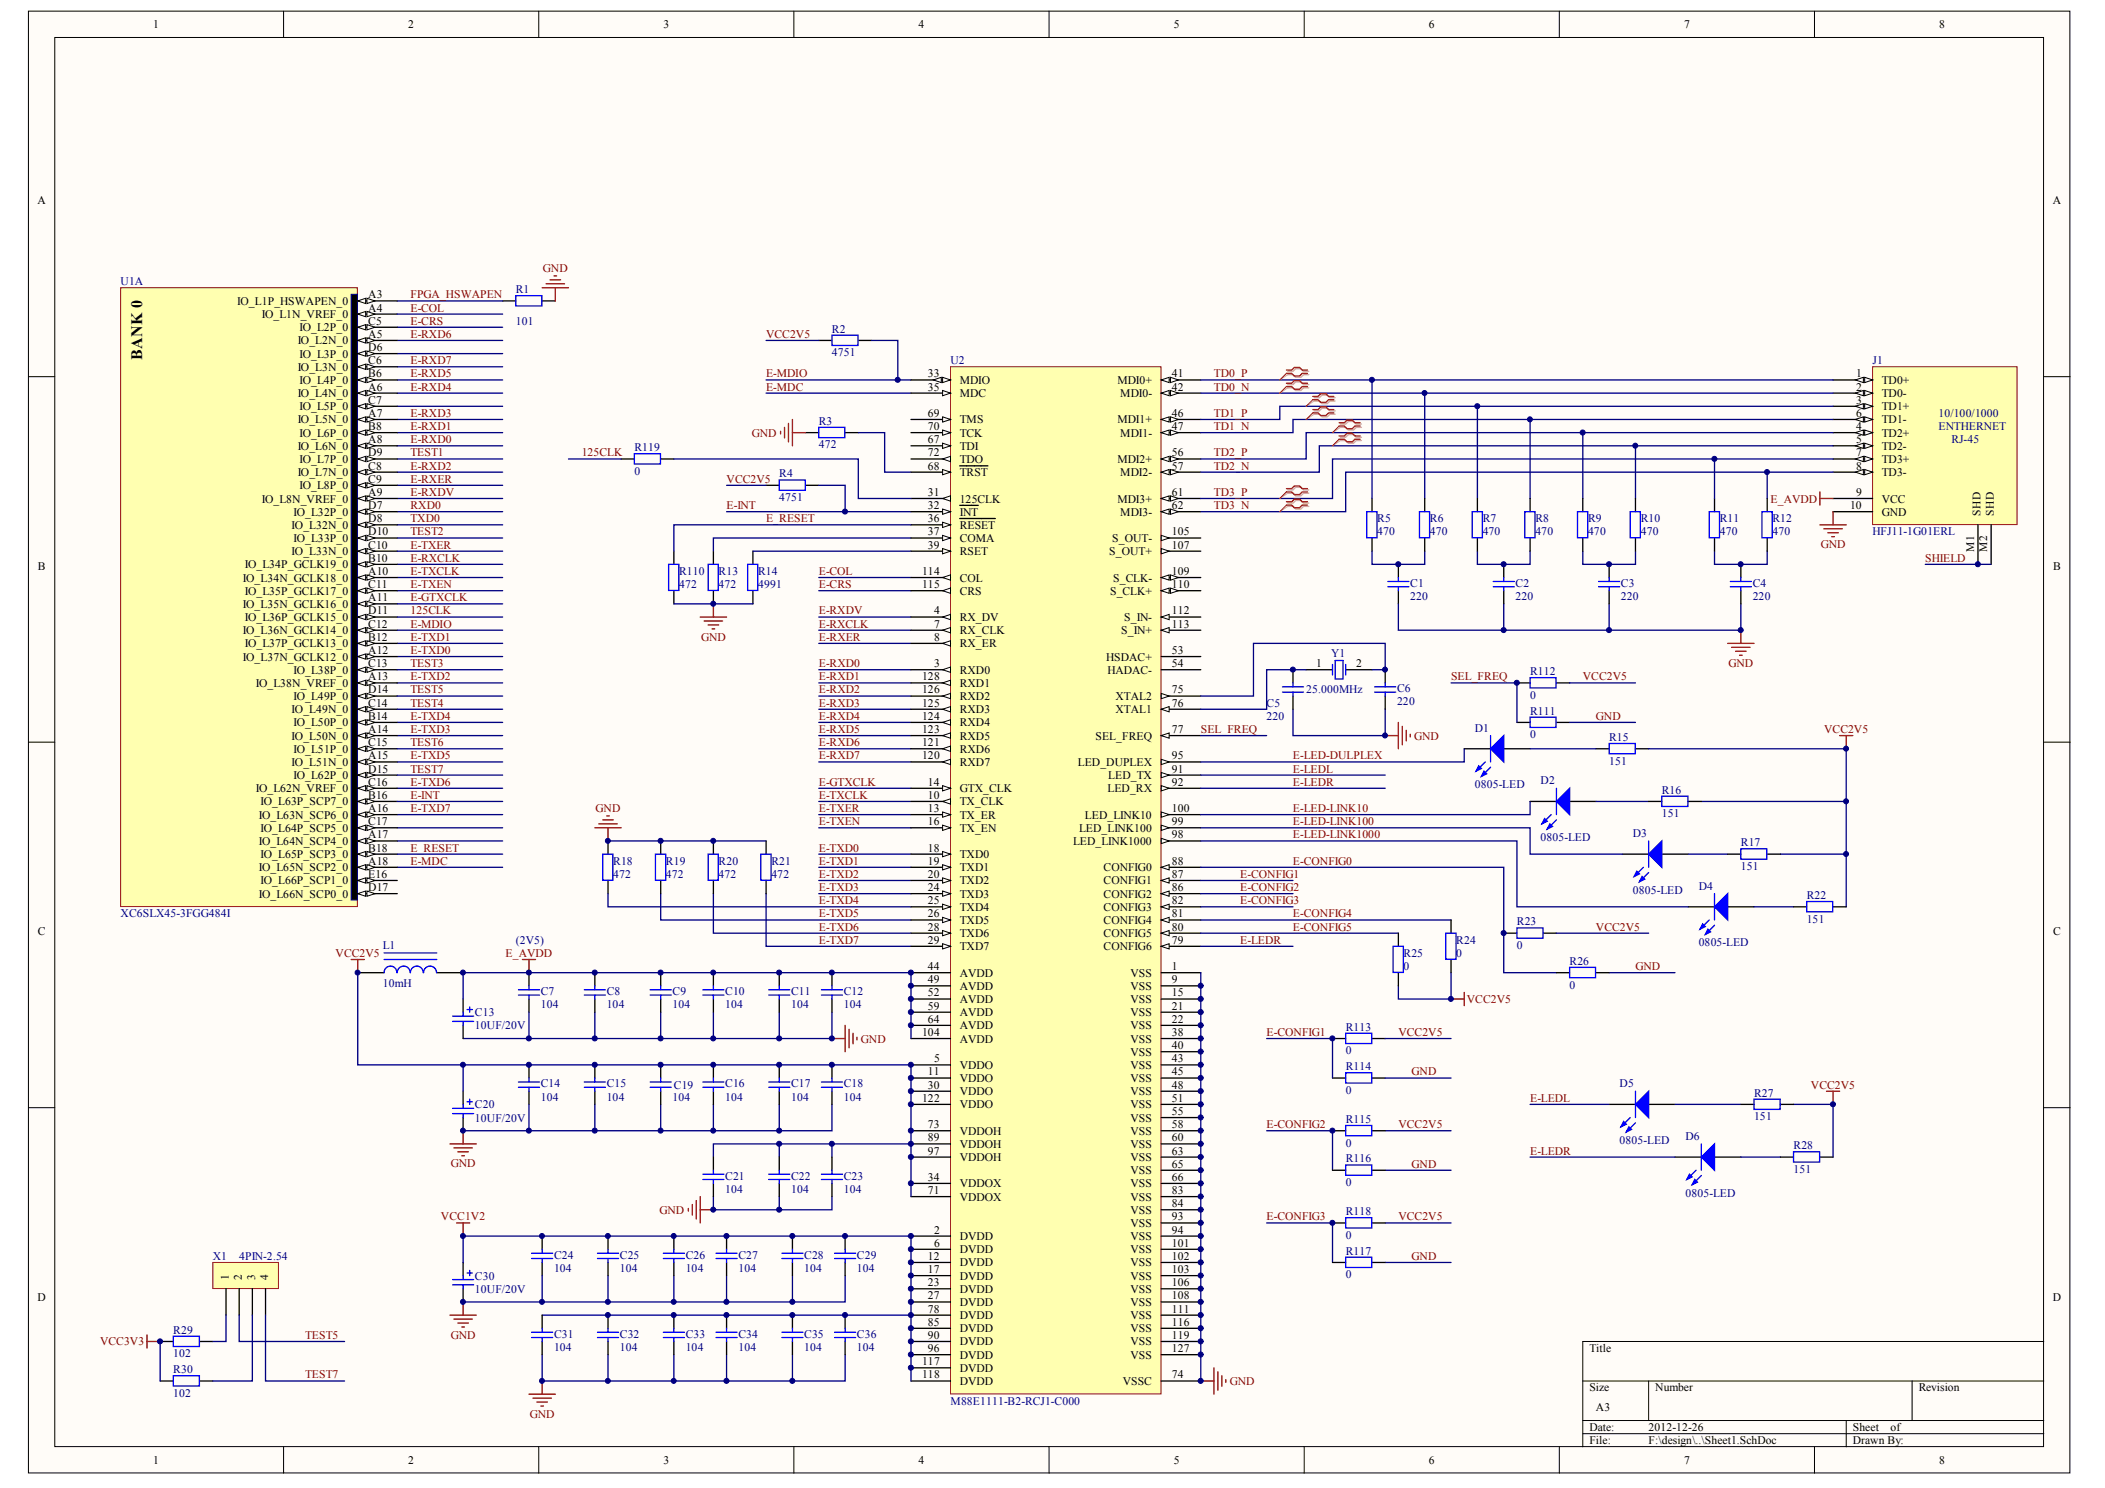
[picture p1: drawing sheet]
<svg xmlns="http://www.w3.org/2000/svg" width="297mm" height="210mm" viewBox="0 0 297 210" stroke-linecap="round" stroke-linejoin="round" font-family="sans-serif">
<defs><g id="words">
<text font-size="2.2" x="20" y="50.8" transform="rotate(-90 20 50.8)">BANK 0</text>
<g font-size="1.6">
<text x="21.6" y="4">1</text>
<text x="57.6" y="4">2</text>
<text x="93.6" y="4">3</text>
<text x="129.6" y="4">4</text>
<text x="165.6" y="4">5</text>
<text x="201.6" y="4">6</text>
<text x="237.6" y="4">7</text>
<text x="273.6" y="4">8</text>
<text x="5.3" y="28.8">A</text>
<text x="289.7" y="28.8">A</text>
<text x="33.5" y="43">IO_L1P_HSWAPEN_0</text>
<text x="36.9" y="44.9">IO_L1N_VREF_0</text>
<text x="42.2" y="46.7">IO_L2P_0</text>
<text x="52" y="42.1">A3</text>
<text x="52" y="43.9">A4</text>
<text x="52" y="45.8">C5</text>
<text x="52" y="47.7">A5</text>
<text x="42" y="48.6">IO_L2N_0</text>
<text x="42" y="52.3">IO_L3N_0</text>
<text x="42.2" y="50.4">IO_L3P_0</text>
<text x="52" y="49.5">D6</text>
<text x="52" y="51.4">C6</text>
<text x="52" y="53.2">B6</text>
<text x="130.9" y="53.2">33</text>
<text x="165.4" y="53.2">41</text>
<text x="261.9" y="53.2">1</text>
<text x="42" y="56">IO_L4N_0</text>
<text x="42" y="59.7">IO_L5N_0</text>
<text x="42.2" y="54.2">IO_L4P_0</text>
<text x="42.2" y="57.9">IO_L5P_0</text>
<text x="52" y="55.1">A6</text>
<text x="52" y="56.9">C7</text>
<text x="52" y="58.8">A7</text>
<text x="130.9" y="55.1">35</text>
<text x="130.9" y="58.8">69</text>
<text x="135.4" y="54.2">MDIO</text>
<text x="135.4" y="56">MDC</text>
<text x="135.4" y="59.7">TMS</text>
<text x="157.7" y="54.2">MDI0+</text>
<text x="157.7" y="59.7">MDI1+</text>
<text x="158.1" y="56">MDI0-</text>
<text x="165.4" y="55.1">42</text>
<text x="165.4" y="58.8">46</text>
<text x="261.9" y="55.1">2</text>
<text x="261.9" y="56.9">3</text>
<text x="261.9" y="58.8">6</text>
<text x="265.5" y="54.2">TD0+</text>
<text x="265.5" y="56">TD0-</text>
<text x="265.5" y="57.9">TD1+</text>
<text x="265.5" y="59.7">TD1-</text>
<text x="42" y="63.5">IO_L6N_0</text>
<text x="42.2" y="61.6">IO_L6P_0</text>
<text x="42.2" y="65.3">IO_L7P_0</text>
<text x="52" y="60.7">B8</text>
<text x="52" y="62.5">A8</text>
<text x="52" y="64.4">D9</text>
<text x="130.9" y="60.7">70</text>
<text x="130.9" y="62.5">67</text>
<text x="130.9" y="64.4">72</text>
<text x="135.4" y="61.6">TCK</text>
<text x="135.4" y="63.5">TDI</text>
<text x="135.4" y="65.3">TDO</text>
<text x="157.7" y="65.3">MDI2+</text>
<text x="158.1" y="61.6">MDI1-</text>
<text x="165.4" y="60.7">47</text>
<text x="165.4" y="64.4">56</text>
<text x="261.9" y="60.7">4</text>
<text x="261.9" y="62.5">5</text>
<text x="261.9" y="64.4">7</text>
<text x="265.5" y="61.6">TD2+</text>
<text x="265.5" y="63.5">TD2-</text>
<text x="265.5" y="65.3">TD3+</text>
<text x="36.9" y="70.9">IO_L8N_VREF_0</text>
<text x="42" y="67.2">IO_L7N_0</text>
<text x="42.2" y="69">IO_L8P_0</text>
<text x="52" y="66.2">C8</text>
<text x="52" y="68.1">C9</text>
<text x="52" y="70">A9</text>
<text x="52" y="71.8">D7</text>
<text x="130.9" y="66.2">68</text>
<text x="130.9" y="70">31</text>
<text x="130.9" y="71.8">32</text>
<text x="135.4" y="67.2">TRST</text>
<text x="135.4" y="70.9">125CLK</text>
<text x="157.7" y="70.9">MDI3+</text>
<text x="158.1" y="67.2">MDI2-</text>
<text x="165.4" y="66.2">57</text>
<text x="165.4" y="70">61</text>
<text x="165.4" y="71.8">62</text>
<text x="261.1" y="71.8">10</text>
<text x="261.9" y="66.2">8</text>
<text x="261.9" y="70">9</text>
<text x="265.5" y="67.2">TD3-</text>
<text x="265.5" y="70.9">VCC</text>
<text x="41.1" y="74.6">IO_L32N_0</text>
<text x="41.4" y="72.7">IO_L32P_0</text>
<text x="41.4" y="76.5">IO_L33P_0</text>
<text x="52" y="73.7">D8</text>
<text x="52" y="75.5">D10</text>
<text x="52" y="77.4">C10</text>
<text x="130.9" y="73.7">36</text>
<text x="130.9" y="75.5">37</text>
<text x="130.9" y="77.4">39</text>
<text x="135.4" y="72.7">INT</text>
<text x="135.4" y="74.6">RESET</text>
<text x="135.4" y="76.5">COMA</text>
<text x="157" y="76.5">S_OUT-</text>
<text x="158.1" y="72.7">MDI3-</text>
<text x="165.4" y="75.5">105</text>
<text x="165.4" y="77.4">107</text>
<text x="265.5" y="72.7">GND</text>
<text x="278.6" y="77.8" transform="rotate(-90 278.6 77.8)">M1</text>
<text x="279.5" y="72.7" transform="rotate(-90 279.5 72.7)">SHD</text>
<text x="280.4" y="77.8" transform="rotate(-90 280.4 77.8)">M2</text>
<text x="281.4" y="72.7" transform="rotate(-90 281.4 72.7)">SHD</text>
<text x="5.3" y="80.4">B</text>
<text x="34.3" y="82">IO_L34N_GCLK18_0</text>
<text x="34.5" y="80.2">IO_L34P_GCLK19_0</text>
<text x="34.5" y="83.9">IO_L35P_GCLK17_0</text>
<text x="41.1" y="78.3">IO_L33N_0</text>
<text x="52" y="79.2">B10</text>
<text x="52" y="81.1">A10</text>
<text x="52" y="83">C11</text>
<text x="130.1" y="81.1">114</text>
<text x="130.1" y="83">115</text>
<text x="135.4" y="78.3">RSET</text>
<text x="135.4" y="82">COL</text>
<text x="135.4" y="83.9">CRS</text>
<text x="156.5" y="78.3">S_OUT+</text>
<text x="156.7" y="83.9">S_CLK+</text>
<text x="157.1" y="82">S_CLK-</text>
<text x="165.4" y="81.1">109</text>
<text x="165.4" y="83">110</text>
<text x="289.7" y="80.4">B</text>
<text x="34.3" y="85.7">IO_L35N_GCLK16_0</text>
<text x="34.3" y="89.5">IO_L36N_GCLK14_0</text>
<text x="34.5" y="87.6">IO_L36P_GCLK15_0</text>
<text x="52" y="84.8">A11</text>
<text x="52" y="86.7">D11</text>
<text x="52" y="88.5">C12</text>
<text x="131.8" y="86.7">4</text>
<text x="131.8" y="88.5">7</text>
<text x="135.4" y="87.6">RX_DV</text>
<text x="135.4" y="89.5">RX_CLK</text>
<text x="158.2" y="89.5">S_IN+</text>
<text x="158.6" y="87.6">S_IN-</text>
<text x="165.4" y="86.7">112</text>
<text x="165.4" y="88.5">113</text>
<text x="34.3" y="93.2">IO_L37N_GCLK12_0</text>
<text x="34.5" y="91.3">IO_L37P_GCLK13_0</text>
<text x="41.4" y="95">IO_L38P_0</text>
<text x="52" y="90.4">B12</text>
<text x="52" y="92.3">A12</text>
<text x="52" y="94.1">C13</text>
<text x="52" y="96">A13</text>
<text x="130.1" y="96">128</text>
<text x="131.8" y="90.4">8</text>
<text x="131.8" y="94.1">3</text>
<text x="135.4" y="91.3">RX_ER</text>
<text x="135.4" y="95">RXD0</text>
<text x="156.1" y="93.2">HSDAC+</text>
<text x="156.3" y="95">HADAC-</text>
<text x="165.4" y="92.3">53</text>
<text x="165.4" y="94.1">54</text>
<text x="185.7" y="94.1">1</text>
<text x="191.4" y="94.1">2</text>
<text x="36.1" y="96.9">IO_L38N_VREF_0</text>
<text x="41.1" y="100.6">IO_L49N_0</text>
<text x="41.4" y="98.8">IO_L49P_0</text>
<text x="52" y="97.8">D14</text>
<text x="52" y="99.7">C14</text>
<text x="52" y="101.5">B14</text>
<text x="130.1" y="101.5">124</text>
<text x="130.1" y="99.7">125</text>
<text x="130.1" y="97.8">126</text>
<text x="135.4" y="96.9">RXD1</text>
<text x="135.4" y="100.6">RXD3</text>
<text x="135.4" y="98.8">RXD2</text>
<text x="157.4" y="98.8">XTAL2</text>
<text x="157.4" y="100.6">XTAL1</text>
<text x="165.4" y="97.8">75</text>
<text x="165.4" y="99.7">76</text>
<text x="41.1" y="104.3">IO_L50N_0</text>
<text x="41.4" y="102.5">IO_L50P_0</text>
<text x="41.4" y="106.2">IO_L51P_0</text>
<text x="52" y="103.4">A14</text>
<text x="52" y="105.3">C15</text>
<text x="52" y="107.1">A15</text>
<text x="130.1" y="107.1">120</text>
<text x="130.1" y="105.3">121</text>
<text x="130.1" y="103.4">123</text>
<text x="135.4" y="106.2">RXD6</text>
<text x="135.4" y="104.3">RXD5</text>
<text x="135.4" y="102.5">RXD4</text>
<text x="154.6" y="104.3">SEL_FREQ</text>
<text x="165.4" y="103.4">77</text>
<text x="165.4" y="107.1">95</text>
<text x="36.1" y="111.8">IO_L62N_VREF_0</text>
<text x="36.8" y="113.6">IO_L63P_SCP7_0</text>
<text x="41.1" y="108">IO_L51N_0</text>
<text x="41.4" y="109.9">IO_L62P_0</text>
<text x="52" y="109">D15</text>
<text x="52" y="110.8">C16</text>
<text x="52" y="112.7">B16</text>
<text x="130.9" y="110.8">14</text>
<text x="130.9" y="112.7">10</text>
<text x="135.4" y="108">RXD7</text>
<text x="135.4" y="111.8">GTX_CLK</text>
<text x="135.4" y="113.6">TX_CLK</text>
<text x="152.1" y="108">LED_DUPLEX</text>
<text x="156.3" y="111.8">LED_RX</text>
<text x="156.4" y="109.9">LED_TX</text>
<text x="165.4" y="109">91</text>
<text x="165.4" y="110.8">92</text>
<text x="36.5" y="115.5">IO_L63N_SCP6_0</text>
<text x="36.5" y="119.2">IO_L64N_SCP4_0</text>
<text x="36.8" y="117.3">IO_L64P_SCP5_0</text>
<text x="52" y="114.5">A16</text>
<text x="52" y="116.4">C17</text>
<text x="52" y="118.3">A17</text>
<text x="130.9" y="114.5">13</text>
<text x="130.9" y="116.4">16</text>
<text x="135.4" y="115.5">TX_ER</text>
<text x="135.4" y="117.3">TX_EN</text>
<text x="151.4" y="119.2">LED_LINK1000</text>
<text x="152.3" y="117.3">LED_LINK100</text>
<text x="153.1" y="115.5">LED_LINK10</text>
<text x="165.4" y="114.5">100</text>
<text x="165.4" y="116.4">99</text>
<text x="165.4" y="118.3">98</text>
<text x="36.5" y="122.9">IO_L65N_SCP2_0</text>
<text x="36.8" y="121.1">IO_L65P_SCP3_0</text>
<text x="36.8" y="124.8">IO_L66P_SCP1_0</text>
<text x="52" y="120.1">B18</text>
<text x="52" y="122">A18</text>
<text x="52" y="123.8">E16</text>
<text x="52" y="125.7">D17</text>
<text x="130.9" y="120.1">18</text>
<text x="130.9" y="122">19</text>
<text x="130.9" y="123.8">20</text>
<text x="130.9" y="125.7">24</text>
<text x="135.4" y="121.1">TXD0</text>
<text x="135.4" y="122.9">TXD1</text>
<text x="135.4" y="124.8">TXD2</text>
<text x="155.7" y="122.9">CONFIG0</text>
<text x="155.7" y="124.8">CONFIG1</text>
<text x="165.4" y="122">88</text>
<text x="165.4" y="123.8">87</text>
<text x="165.4" y="125.7">86</text>
<text x="5.3" y="131.9">C</text>
<text x="36.5" y="126.6">IO_L66N_SCP0_0</text>
<text x="130.9" y="127.6">25</text>
<text x="130.9" y="129.4">26</text>
<text x="130.9" y="131.3">28</text>
<text x="135.4" y="126.6">TXD3</text>
<text x="135.4" y="128.5">TXD4</text>
<text x="135.4" y="130.3">TXD5</text>
<text x="155.7" y="126.6">CONFIG2</text>
<text x="155.7" y="128.5">CONFIG3</text>
<text x="155.7" y="130.3">CONFIG4</text>
<text x="165.4" y="127.6">82</text>
<text x="165.4" y="129.4">81</text>
<text x="165.4" y="131.3">80</text>
<text x="289.7" y="131.9">C</text>
<text x="130.9" y="133.1">29</text>
<text x="130.9" y="136.8">44</text>
<text x="135.4" y="132.2">TXD6</text>
<text x="135.4" y="134.1">TXD7</text>
<text x="135.4" y="137.8">AVDD</text>
<text x="155.7" y="132.2">CONFIG5</text>
<text x="155.7" y="134.1">CONFIG6</text>
<text x="159.5" y="137.8">VSS</text>
<text x="165.4" y="133.1">79</text>
<text x="165.4" y="136.8">1</text>
<text x="130.9" y="138.7">49</text>
<text x="130.9" y="140.6">52</text>
<text x="130.9" y="142.4">59</text>
<text x="135.4" y="139.6">AVDD</text>
<text x="135.4" y="141.5">AVDD</text>
<text x="135.4" y="143.3">AVDD</text>
<text x="159.5" y="139.6">VSS</text>
<text x="159.5" y="141.5">VSS</text>
<text x="159.5" y="143.3">VSS</text>
<text x="165.4" y="138.7">9</text>
<text x="165.4" y="140.6">15</text>
<text x="165.4" y="142.4">21</text>
<text x="130.1" y="146.1">104</text>
<text x="130.9" y="144.3">64</text>
<text x="131.8" y="149.9">5</text>
<text x="135.4" y="145.2">AVDD</text>
<text x="135.4" y="147.1">AVDD</text>
<text x="159.5" y="145.2">VSS</text>
<text x="159.5" y="147.1">VSS</text>
<text x="159.5" y="148.9">VSS</text>
<text x="165.4" y="144.3">22</text>
<text x="165.4" y="146.1">38</text>
<text x="165.4" y="148">40</text>
<text x="165.4" y="149.9">43</text>
<text x="130.1" y="155.4">122</text>
<text x="130.9" y="151.7">11</text>
<text x="130.9" y="153.6">30</text>
<text x="135.4" y="150.8">VDDO</text>
<text x="135.4" y="152.6">VDDO</text>
<text x="135.4" y="154.5">VDDO</text>
<text x="159.5" y="150.8">VSS</text>
<text x="159.5" y="152.6">VSS</text>
<text x="159.5" y="154.5">VSS</text>
<text x="165.4" y="151.7">45</text>
<text x="165.4" y="153.6">48</text>
<text x="165.4" y="155.4">51</text>
<text x="130.9" y="159.1">73</text>
<text x="130.9" y="161">89</text>
<text x="135.4" y="156.4">VDDO</text>
<text x="135.4" y="160.1">VDDOH</text>
<text x="135.4" y="161.9">VDDOH</text>
<text x="159.5" y="156.4">VSS</text>
<text x="159.5" y="158.2">VSS</text>
<text x="159.5" y="160.1">VSS</text>
<text x="159.5" y="161.9">VSS</text>
<text x="165.4" y="157.3">55</text>
<text x="165.4" y="159.1">58</text>
<text x="165.4" y="161">60</text>
<text x="130.9" y="162.9">97</text>
<text x="130.9" y="166.6">34</text>
<text x="135.4" y="163.8">VDDOH</text>
<text x="135.4" y="167.5">VDDOX</text>
<text x="159.5" y="163.8">VSS</text>
<text x="159.5" y="165.6">VSS</text>
<text x="159.5" y="167.5">VSS</text>
<text x="165.4" y="162.9">63</text>
<text x="165.4" y="164.7">65</text>
<text x="165.4" y="166.6">66</text>
<text x="130.9" y="168.4">71</text>
<text x="135.4" y="169.4">VDDOX</text>
<text x="159.5" y="169.4">VSS</text>
<text x="159.5" y="171.2">VSS</text>
<text x="159.5" y="173.1">VSS</text>
<text x="165.4" y="168.4">83</text>
<text x="165.4" y="170.3">84</text>
<text x="165.4" y="172.1">93</text>
<text x="130.9" y="177.7">12</text>
<text x="130.9" y="179.6">17</text>
<text x="131.8" y="174">2</text>
<text x="131.8" y="175.9">6</text>
<text x="135.4" y="174.9">DVDD</text>
<text x="135.4" y="176.8">DVDD</text>
<text x="135.4" y="178.7">DVDD</text>
<text x="159.5" y="174.9">VSS</text>
<text x="159.5" y="176.8">VSS</text>
<text x="159.5" y="178.7">VSS</text>
<text x="165.4" y="174">94</text>
<text x="165.4" y="175.9">101</text>
<text x="165.4" y="177.7">102</text>
<text x="165.4" y="179.6">103</text>
<text x="5.3" y="183.5">D</text>
<text x="32.3" y="180.5" transform="rotate(-90 32.3 180.5)">1</text>
<text x="34.1" y="180.5" transform="rotate(-90 34.1 180.5)">2</text>
<text x="36" y="180.5" transform="rotate(-90 36 180.5)">3</text>
<text x="37.9" y="180.5" transform="rotate(-90 37.9 180.5)">4</text>
<text x="130.9" y="181.4">23</text>
<text x="130.9" y="183.3">27</text>
<text x="130.9" y="185.2">78</text>
<text x="135.4" y="180.5">DVDD</text>
<text x="135.4" y="182.4">DVDD</text>
<text x="135.4" y="184.2">DVDD</text>
<text x="159.5" y="180.5">VSS</text>
<text x="159.5" y="182.4">VSS</text>
<text x="159.5" y="184.2">VSS</text>
<text x="165.4" y="181.4">106</text>
<text x="165.4" y="183.3">108</text>
<text x="165.4" y="185.2">111</text>
<text x="289.7" y="183.5">D</text>
<text x="130.9" y="187">85</text>
<text x="130.9" y="188.9">90</text>
<text x="130.9" y="190.7">96</text>
<text x="135.4" y="186.1">DVDD</text>
<text x="135.4" y="187.9">DVDD</text>
<text x="135.4" y="189.8">DVDD</text>
<text x="135.4" y="191.7">DVDD</text>
<text x="159.5" y="186.1">VSS</text>
<text x="159.5" y="187.9">VSS</text>
<text x="159.5" y="189.8">VSS</text>
<text x="159.5" y="191.7">VSS</text>
<text x="165.4" y="187">116</text>
<text x="165.4" y="188.9">119</text>
<text x="165.4" y="190.7">127</text>
<text x="224.3" y="190.7">Title</text>
<text x="130.1" y="192.6">117</text>
<text x="130.1" y="194.4">118</text>
<text x="135.4" y="193.5">DVDD</text>
<text x="135.4" y="195.4">DVDD</text>
<text x="158.4" y="195.4">VSSC</text>
<text x="165.4" y="194.4">74</text>
<text x="224.3" y="196.3">Size</text>
<text x="233.6" y="196.3">Number</text>
<text x="270.7" y="196.3">Revision</text>
<text x="224.3" y="201.8">Date:</text>
<text x="224.3" y="203.7">File:</text>
<text x="225.2" y="199.1">A3</text>
<text x="232.6" y="201.8">2012-12-26</text>
<text x="232.6" y="203.7">F:\design\..\Sheet1.SchDoc</text>
<text x="261.5" y="201.8">Sheet</text>
<text x="261.5" y="203.7">Drawn By:</text>
<text x="266.8" y="201.8">of</text>
<text x="21.6" y="206.5">1</text>
<text x="57.6" y="206.5">2</text>
<text x="93.6" y="206.5">3</text>
<text x="129.6" y="206.5">4</text>
<text x="165.6" y="206.5">5</text>
<text x="201.6" y="206.5">6</text>
<text x="237.6" y="206.5">7</text>
<text x="273.6" y="206.5">8</text>
</g>
<g font-size="1.6" fill="#000080">
<text x="17" y="40.2">U1A</text>
<text x="72.8" y="41.3">R1</text>
<text x="72.8" y="45.8">101</text>
<text x="117.4" y="46.9">R2</text>
<text x="117.4" y="50.3">4751</text>
<text x="134.1" y="51.4">U2</text>
<text x="264.2" y="51.4">J1</text>
<text x="115.5" y="59.9">R3</text>
<text x="273.5" y="58.8">10/100/1000</text>
<text x="89.5" y="63.6">R119</text>
<text x="115.5" y="63.3">472</text>
<text x="273.5" y="60.7">ENTHERNET</text>
<text x="275.4" y="62.5">RJ-45</text>
<text x="89.5" y="67">0</text>
<text x="110" y="67.4">R4</text>
<text x="110" y="70.7">4751</text>
<text x="194.4" y="73.7">R5</text>
<text x="194.4" y="75.5">470</text>
<text x="201.8" y="73.7">R6</text>
<text x="201.8" y="75.5">470</text>
<text x="209.2" y="73.7">R7</text>
<text x="209.2" y="75.5">470</text>
<text x="216.7" y="73.7">R8</text>
<text x="216.7" y="75.5">470</text>
<text x="224.1" y="73.7">R9</text>
<text x="224.1" y="75.5">470</text>
<text x="231.5" y="73.7">R10</text>
<text x="231.5" y="75.5">470</text>
<text x="242.7" y="73.7">R11</text>
<text x="242.7" y="75.5">470</text>
<text x="250.1" y="73.7">R12</text>
<text x="250.1" y="75.5">470</text>
<text x="264.2" y="75.5">HFJ11-1G01ERL</text>
<text x="95.8" y="81.1">R110</text>
<text x="95.8" y="83">472</text>
<text x="101.4" y="81.1">R13</text>
<text x="101.4" y="83">472</text>
<text x="107" y="81.1">R14</text>
<text x="107" y="83">4991</text>
<text x="199" y="82.8">C1</text>
<text x="213.9" y="82.8">C2</text>
<text x="228.7" y="82.8">C3</text>
<text x="247.3" y="82.8">C4</text>
<text x="199" y="84.6">220</text>
<text x="213.9" y="84.6">220</text>
<text x="228.7" y="84.6">220</text>
<text x="247.3" y="84.6">220</text>
<text x="187.8" y="92.6">Y1</text>
<text x="215.9" y="95.2">R112</text>
<text x="178.7" y="99.7">C5</text>
<text x="178.7" y="101.5">220</text>
<text x="184.3" y="97.8">25.000MHz</text>
<text x="197.1" y="97.6">C6</text>
<text x="197.1" y="99.5">220</text>
<text x="215.9" y="98.6">0</text>
<text x="215.9" y="100.8">R111</text>
<text x="208.1" y="103.2">D1</text>
<text x="215.9" y="104.1">0</text>
<text x="227.1" y="104.5">R15</text>
<text x="227.1" y="107.9">151</text>
<text x="208.1" y="111.2">0805-LED</text>
<text x="217.4" y="110.6">D2</text>
<text x="234.5" y="111.9">R16</text>
<text x="217.4" y="118.6">0805-LED</text>
<text x="230.4" y="118.1">D3</text>
<text x="234.5" y="115.3">151</text>
<text x="245.7" y="119.4">R17</text>
<text x="86.5" y="122">R18</text>
<text x="86.5" y="123.8">472</text>
<text x="94" y="122">R19</text>
<text x="94" y="123.8">472</text>
<text x="101.4" y="122">R20</text>
<text x="101.4" y="123.8">472</text>
<text x="108.8" y="122">R21</text>
<text x="108.8" y="123.8">472</text>
<text x="239.7" y="125.5">D4</text>
<text x="245.7" y="122.7">151</text>
<text x="17" y="129.4">XC6SLX45-3FGG484I</text>
<text x="214.1" y="130.5">R23</text>
<text x="230.4" y="126.1">0805-LED</text>
<text x="254.9" y="126.8">R22</text>
<text x="254.9" y="130.2">151</text>
<text x="54" y="133.9">L1</text>
<text x="72.8" y="133.1">(2V5)</text>
<text x="198.1" y="135">R25</text>
<text x="198.1" y="136.8">0</text>
<text x="205.5" y="133.1">R24</text>
<text x="205.5" y="135">0</text>
<text x="214.1" y="133.9">0</text>
<text x="221.5" y="136.1">R26</text>
<text x="239.7" y="133.5">0805-LED</text>
<text x="54" y="139.3">10mH</text>
<text x="67" y="143.3">C13</text>
<text x="76.3" y="140.4">C7</text>
<text x="76.3" y="142.2">104</text>
<text x="85.6" y="140.4">C8</text>
<text x="85.6" y="142.2">104</text>
<text x="94.9" y="140.4">C9</text>
<text x="94.9" y="142.2">104</text>
<text x="102.3" y="140.4">C10</text>
<text x="102.3" y="142.2">104</text>
<text x="111.6" y="140.4">C11</text>
<text x="111.6" y="142.2">104</text>
<text x="119.1" y="140.4">C12</text>
<text x="119.1" y="142.2">104</text>
<text x="221.5" y="139.4">0</text>
<text x="67" y="145.2">10UF/20V</text>
<text x="189.9" y="145.4">R113</text>
<text x="189.9" y="148.7">0</text>
<text x="76.3" y="153.4">C14</text>
<text x="76.3" y="155.2">104</text>
<text x="85.6" y="153.4">C15</text>
<text x="85.6" y="155.2">104</text>
<text x="94.9" y="155.2">104</text>
<text x="95.1" y="153.6">C19</text>
<text x="102.3" y="153.4">C16</text>
<text x="102.3" y="155.2">104</text>
<text x="111.6" y="153.4">C17</text>
<text x="111.6" y="155.2">104</text>
<text x="119.1" y="153.4">C18</text>
<text x="119.1" y="155.2">104</text>
<text x="189.9" y="151">R114</text>
<text x="189.9" y="154.3">0</text>
<text x="228.6" y="153.4">D5</text>
<text x="247.5" y="154.7">R27</text>
<text x="67" y="156.4">C20</text>
<text x="67" y="158.2">10UF/20V</text>
<text x="189.9" y="158.4">R115</text>
<text x="189.9" y="161.7">0</text>
<text x="228.6" y="161.4">0805-LED</text>
<text x="237.8" y="160.8">D6</text>
<text x="247.5" y="158">151</text>
<text x="102.3" y="166.4">C21</text>
<text x="111.6" y="166.4">C22</text>
<text x="119.1" y="166.4">C23</text>
<text x="189.9" y="164">R116</text>
<text x="189.9" y="167.3">0</text>
<text x="253.1" y="162.1">R28</text>
<text x="253.1" y="165.5">151</text>
<text x="102.3" y="168.2">104</text>
<text x="111.6" y="168.2">104</text>
<text x="119.1" y="168.2">104</text>
<text x="189.9" y="171.4">R118</text>
<text x="237.8" y="168.8">0805-LED</text>
<text x="30" y="177.7">X1</text>
<text x="33.8" y="177.7">4PIN-2.54</text>
<text x="78.2" y="177.5">C24</text>
<text x="78.2" y="179.4">104</text>
<text x="87.5" y="177.5">C25</text>
<text x="87.5" y="179.4">104</text>
<text x="96.8" y="177.5">C26</text>
<text x="96.8" y="179.4">104</text>
<text x="104.2" y="177.5">C27</text>
<text x="104.2" y="179.4">104</text>
<text x="113.5" y="177.5">C28</text>
<text x="113.5" y="179.4">104</text>
<text x="120.9" y="177.5">C29</text>
<text x="120.9" y="179.4">104</text>
<text x="189.9" y="174.8">0</text>
<text x="189.9" y="177">R117</text>
<text x="67" y="180.5">C30</text>
<text x="67" y="182.4">10UF/20V</text>
<text x="189.9" y="180.3">0</text>
<text x="24.5" y="188.1">R29</text>
<text x="24.5" y="191.5">102</text>
<text x="78.2" y="188.7">C31</text>
<text x="78.2" y="190.5">104</text>
<text x="87.5" y="188.7">C32</text>
<text x="87.5" y="190.5">104</text>
<text x="96.8" y="188.7">C33</text>
<text x="96.8" y="190.5">104</text>
<text x="104.2" y="188.7">C34</text>
<text x="104.2" y="190.5">104</text>
<text x="113.5" y="188.7">C35</text>
<text x="113.5" y="190.5">104</text>
<text x="120.9" y="188.7">C36</text>
<text x="120.9" y="190.5">104</text>
<text x="24.5" y="193.7">R30</text>
<text x="24.5" y="197">102</text>
<text x="134.1" y="198.2">M88E1111-B2-RCJ1-C000</text>
</g>
<g font-size="1.6" fill="#800000">
<text x="76.6" y="38.4">GND</text>
<text x="57.9" y="42.1">FPGA_HSWAPEN</text>
<text x="57.9" y="43.9">E-COL</text>
<text x="57.9" y="45.8">E-CRS</text>
<text x="57.9" y="47.7">E-RXD6</text>
<text x="108.1" y="47.7">VCC2V5</text>
<text x="57.9" y="53.2">E-RXD5</text>
<text x="57.9" y="51.4">E-RXD7</text>
<text x="108.1" y="53.2">E-MDIO</text>
<text x="171.3" y="53.2">TD0_P</text>
<text x="57.9" y="58.8">E-RXD3</text>
<text x="57.9" y="55.1">E-RXD4</text>
<text x="108.1" y="55.1">E-MDC</text>
<text x="171.3" y="55.1">TD0_N</text>
<text x="171.3" y="58.8">TD1_P</text>
<text x="57.9" y="62.5">E-RXD0</text>
<text x="57.9" y="60.7">E-RXD1</text>
<text x="57.9" y="64.4">TEST1</text>
<text x="82.1" y="64.4">125CLK</text>
<text x="106.1" y="61.6">GND</text>
<text x="171.3" y="60.7">TD1_N</text>
<text x="171.3" y="64.4">TD2_P</text>
<text x="57.9" y="70">E-RXDV</text>
<text x="57.9" y="68.1">E-RXER</text>
<text x="57.9" y="66.2">E-RXD2</text>
<text x="57.9" y="71.8">RXD0</text>
<text x="102.5" y="68.1">VCC2V5</text>
<text x="102.5" y="71.8">E-INT</text>
<text x="171.3" y="66.2">TD2_N</text>
<text x="171.3" y="70">TD3_P</text>
<text x="171.3" y="71.8">TD3_N</text>
<text x="249.9" y="70.9">E_AVDD</text>
<text x="57.9" y="77.4">E-TXER</text>
<text x="57.9" y="75.5">TEST2</text>
<text x="57.9" y="73.7">TXD0</text>
<text x="108.1" y="73.7">E_RESET</text>
<text x="256.9" y="77.4">GND</text>
<text x="57.9" y="79.2">E-RXCLK</text>
<text x="57.9" y="81.1">E-TXCLK</text>
<text x="57.9" y="83">E-TXEN</text>
<text x="115.5" y="81.1">E-COL</text>
<text x="115.5" y="83">E-CRS</text>
<text x="271.7" y="79.2">SHIELD</text>
<text x="57.9" y="88.5">E-MDIO</text>
<text x="57.9" y="84.8">E-GTXCLK</text>
<text x="57.9" y="86.7">125CLK</text>
<text x="115.5" y="86.7">E-RXDV</text>
<text x="115.5" y="88.5">E-RXCLK</text>
<text x="57.9" y="92.3">E-TXD0</text>
<text x="57.9" y="90.4">E-TXD1</text>
<text x="57.9" y="96">E-TXD2</text>
<text x="57.9" y="94.1">TEST3</text>
<text x="98.9" y="90.4">GND</text>
<text x="115.5" y="90.4">E-RXER</text>
<text x="115.5" y="94.1">E-RXD0</text>
<text x="115.5" y="96">E-RXD1</text>
<text x="204.8" y="96">SEL_FREQ</text>
<text x="223.3" y="96">VCC2V5</text>
<text x="243.9" y="94.1">GND</text>
<text x="57.9" y="101.5">E-TXD4</text>
<text x="57.9" y="99.7">TEST4</text>
<text x="57.9" y="97.8">TEST5</text>
<text x="115.5" y="97.8">E-RXD2</text>
<text x="115.5" y="99.7">E-RXD3</text>
<text x="115.5" y="101.5">E-RXD4</text>
<text x="225.2" y="101.5">GND</text>
<text x="57.9" y="103.4">E-TXD3</text>
<text x="57.9" y="107.1">E-TXD5</text>
<text x="57.9" y="105.3">TEST6</text>
<text x="115.5" y="103.4">E-RXD5</text>
<text x="115.5" y="105.3">E-RXD6</text>
<text x="115.5" y="107.1">E-RXD7</text>
<text x="169.4" y="103.4">SEL_FREQ</text>
<text x="182.5" y="107.1">E-LED-DULPLEX</text>
<text x="199.6" y="104.3">GND</text>
<text x="257.4" y="103.4">VCC2V5</text>
<text x="57.9" y="112.7">E-INT</text>
<text x="57.9" y="110.8">E-TXD6</text>
<text x="57.9" y="109">TEST7</text>
<text x="115.5" y="110.8">E-GTXCLK</text>
<text x="115.5" y="112.7">E-TXCLK</text>
<text x="182.5" y="109">E-LEDL</text>
<text x="182.5" y="110.8">E-LEDR</text>
<text x="57.9" y="114.5">E-TXD7</text>
<text x="84.1" y="114.5">GND</text>
<text x="115.5" y="114.5">E-TXER</text>
<text x="115.5" y="116.4">E-TXEN</text>
<text x="182.5" y="114.5">E-LED-LINK10</text>
<text x="182.5" y="116.4">E-LED-LINK100</text>
<text x="182.5" y="118.3">E-LED-LINK1000</text>
<text x="57.9" y="122">E-MDC</text>
<text x="57.9" y="120.1">E_RESET</text>
<text x="115.5" y="120.1">E-TXD0</text>
<text x="115.5" y="122">E-TXD1</text>
<text x="115.5" y="123.8">E-TXD2</text>
<text x="115.5" y="125.7">E-TXD3</text>
<text x="175" y="123.8">E-CONFIG1</text>
<text x="175" y="125.7">E-CONFIG2</text>
<text x="182.5" y="122">E-CONFIG0</text>
<text x="115.5" y="127.6">E-TXD4</text>
<text x="115.5" y="129.4">E-TXD5</text>
<text x="115.5" y="131.3">E-TXD6</text>
<text x="175" y="127.6">E-CONFIG3</text>
<text x="182.5" y="129.4">E-CONFIG4</text>
<text x="182.5" y="131.3">E-CONFIG5</text>
<text x="225.2" y="131.3">VCC2V5</text>
<text x="47.4" y="135">VCC2V5</text>
<text x="71.4" y="135">E_AVDD</text>
<text x="115.5" y="133.1">E-TXD7</text>
<text x="175" y="133.1">E-LEDR</text>
<text x="230.8" y="136.8">GND</text>
<text x="207" y="141.5">VCC2V5</text>
<text x="121.5" y="147.1">GND</text>
<text x="178.7" y="146.1">E-CONFIG1</text>
<text x="197.3" y="146.1">VCC2V5</text>
<text x="199.2" y="151.7">GND</text>
<text x="215.9" y="155.4">E-LEDL</text>
<text x="255.5" y="153.6">VCC2V5</text>
<text x="178.7" y="159.1">E-CONFIG2</text>
<text x="197.3" y="159.1">VCC2V5</text>
<text x="63.6" y="164.7">GND</text>
<text x="199.2" y="164.7">GND</text>
<text x="215.9" y="162.9">E-LEDR</text>
<text x="62.2" y="172.1">VCC1V2</text>
<text x="93.1" y="171.2">GND</text>
<text x="178.7" y="172.1">E-CONFIG3</text>
<text x="197.3" y="172.1">VCC2V5</text>
<text x="199.2" y="177.7">GND</text>
<text x="14.1" y="189.8">VCC3V3</text>
<text x="43" y="188.9">TEST5</text>
<text x="63.6" y="188.8">GND</text>
<text x="43" y="194.4">TEST7</text>
<text x="173.5" y="195.4">GND</text>
<text x="74.8" y="200">GND</text>
</g>
</g></defs>
<g fill="#fffcf8" stroke="#000" stroke-width=".14">
<path d="M4 1.6h288.1v206.2h-288.1z"/>
<path d="M7.7 5.3h280.7v198.8h-280.7z"/>
</g>
<g fill="none" stroke="#000" stroke-width=".14">
<path d="M40 1.6v3.7M76 1.6v3.7M112 1.6v3.7M148 1.6v3.7M184 1.6v3.7M220 1.6v3.7M256 1.6v3.7M4 53.1h3.7M288.4 53.1h3.7M4 104.7h3.7M288.4 104.7h3.7M4 156.3h3.7"/>
<path d="M288.4 156.3h3.7M223.3 194.8h65.1M232.6 194.8v5.6M269.8 194.8v5.6M288.4 189.2h-65.1v14.9M40 204.1v3.7M76 204.1v3.7M112 204.1v3.7M148 204.1v3.7M184 204.1v3.7M220 204.1v3.7M223.3 200.4h65.1"/>
<path d="M223.3 202.2h65.1M256 204.1v3.7M260.5 200.4v3.7"/>
</g>
<path d="M22.6 194.8h1.9M22.6 189.2h1.9M28.2 194.8h1.8M28.2 189.2h1.8" fill="none" stroke="#000" stroke-width=".19"/>
<path d="M24.5 194.1h3.6v1.4h-3.6zM24.5 188.5h3.6v1.4h-3.6z" fill="none" stroke="#00f" stroke-width=".19"/>
<path d="M20.7 188.3v1.9M20.7 189.2h1.9" fill="none" stroke="#800000" stroke-width=".19"/>
<path d="M22.6 189.2v5.6" fill="none" stroke="#000080" stroke-width=".19"/>
<path d="M30 178.1h9.3v3.7h-9.3z" fill="#ffffb0" stroke="#800000" stroke-width=".14"/>
<g fill="none" stroke="#000" stroke-width=".19">
<path d="M115.5 48h1.9M121.1 48h1.9M100.7 77.8v1.8M106.2 77.8v1.8M108.1 68.5h1.9M113.7 61h1.8M113.7 68.5h1.8M119.3 61h1.8M100.7 83.3v1.9M106.2 83.3v1.9M184.3 94.5h3.7M189.9 94.5h3.7"/>
<path d="M85.8 118.6v1.9M85.8 124.2v1.9M31.9 181.8v3.7M33.8 181.8v3.7M35.6 181.8v3.7M37.5 181.8v3.7"/>
</g>
<g fill="none" stroke="#000080" stroke-width=".19">
<path d="M108.1 53.6h20.5M108.1 48h7.4M108.1 55.5h20.5M123 48h3.7v5.6M102.5 68.5h5.6M102.5 72.2h26.1M106.2 77.8h22.4M115.5 68.5h3.8v3.7M121.1 61h3.7v5.6h3.8M128.6 75.9h-27.9v1.9M115.5 81.5h13.1M115.5 83.3h13.1"/>
<path d="M115.5 87h13.1M115.5 88.9h13.1M115.5 90.8h13.1M115.5 94.5h13.1M115.5 96.3h13.1M115.5 98.2h13.1M85.8 118.6h22.3M115.5 100h13.1M115.5 101.9h13.1M115.5 103.8h13.1M115.5 105.6h13.1M115.5 107.5h13.1"/>
<path d="M115.5 111.2h13.1M115.5 113.1h13.1M115.5 114.9h13.1M115.5 116.8h13.1M182.5 100v3.8h13v-3.8M85.8 126.1v1.8h42.8M93.2 126.1v3.7h35.4M100.7 126.1v5.5h27.9M108.1 126.1v7.4h20.5M115.5 120.5h13.1M115.5 122.3h13.1M115.5 124.2h13.1"/>
<path d="M115.5 126.1h13.1M83.9 142.8v3.7M83.9 155.8v3.7M93.2 142.8v3.7M93.2 155.8v3.7M100.7 142.8v3.7M100.7 155.8v3.7M110 142.8v3.7M110 155.8v3.7M117.4 142.8v3.7h-52M117.4 155.8v3.7h-52M100.7 168.8v1.9h16.7v-1.9"/>
<path d="M110 161.4v1.8M110 168.8v1.9M117.4 161.4v1.8M128.6 161.4h-27.9v1.8M31.9 185.5v3.7h-1.9M33.8 185.5v3.7h14.8M35.6 185.5v9.3h-5.6M37.5 185.5v9.3h11.1"/>
</g>
<path d="M117.4 47.3h3.7v1.4h-3.7zM99.9 79.6h1.5v3.7h-1.5zM105.5 79.6h1.4v3.7h-1.4zM110 67.7h3.6v1.5h-3.6zM115.5 60.3h3.7v1.4h-3.7zM188 93.7v1.5M188.4 93.2h1.1v2.6h-1.1zM189.9 93.7v1.5M85.1 120.5h1.4v3.7h-1.4z" fill="none" stroke="#00f" stroke-width=".19"/>
<g fill="none" stroke="#800000" stroke-width=".19">
<path d="M111.3 59.7v2.6M111.8 59.2v3.7M110.1 60.8v.4M110.7 60.3v1.5M111.8 61h1.9M98.8 87h3.7M99.4 87.6h2.6M99.9 88.2h1.5M100.5 88.7h.4M100.7 85.2v1.8M83.9 116.8h3.8M84.5 116.2h2.6"/>
<path d="M85.1 115.7h1.4M85.6 115.1h.4M85.8 116.8v1.8M195.5 103.8h1.8M197.3 101.9v3.7M197.9 102.5v2.6M198.4 103v1.5M199 103.6v.4M73.7 135.4h1.9M74.6 135.4v1.8M65.4 159.5v1.9M117.4 146.5h1.9"/>
<path d="M119.3 144.6v3.8M119.8 145.2v2.6M120.4 145.8v1.4M120.9 146.3v.4M63.5 161.4h3.7M64.1 161.9h2.6M64.6 162.5h1.5M65.2 163h.3M97.1 170.5v.3M97.7 169.9v1.5M98.3 169.4v2.6M98.8 168.8v3.7"/>
<path d="M98.8 170.7h1.9"/>
</g>
<path d="M134.1 51.7h29.7v144.9h-29.7z" fill="#ffffb0" stroke="#800000" stroke-width=".14"/>
<path d="M128.6 53.6h5.5" fill="none" stroke="#000" stroke-width=".19"/>
<g fill="#fffcf8" stroke="#000" stroke-width=".14">
<path d="M133 53.2l1.1 .4-1.1 .4z"/>
<path d="M131.7 53.6l1.1-.4v.8z"/>
</g>
<path d="M128.6 55.5h5.5" fill="none" stroke="#000" stroke-width=".19"/>
<path d="M133 55.1l1.1 .4-1.1 .3z" fill="#fffcf8" stroke="#000" stroke-width=".14"/>
<path d="M128.6 59.2h5.5" fill="none" stroke="#000" stroke-width=".19"/>
<path d="M133 58.8l1.1 .4-1.1 .3z" fill="#fffcf8" stroke="#000" stroke-width=".14"/>
<path d="M128.6 61h5.5" fill="none" stroke="#000" stroke-width=".19"/>
<path d="M133 60.7l1.1 .3-1.1 .4z" fill="#fffcf8" stroke="#000" stroke-width=".14"/>
<path d="M128.6 62.9h5.5" fill="none" stroke="#000" stroke-width=".19"/>
<path d="M133 62.5l1.1 .4-1.1 .4z" fill="#fffcf8" stroke="#000" stroke-width=".14"/>
<path d="M128.6 64.7h5.5" fill="none" stroke="#000" stroke-width=".19"/>
<path d="M133 64.7l1.1-.3v.7z" fill="#fffcf8" stroke="#000" stroke-width=".14"/>
<path d="M128.6 66.6h5.5" fill="none" stroke="#000" stroke-width=".19"/>
<path d="M133 66.2l1.1 .4-1.1 .4z" fill="#fffcf8" stroke="#000" stroke-width=".14"/>
<path d="M128.6 70.3h5.5M135.4 65.7h4" fill="none" stroke="#000" stroke-width=".19"/>
<path d="M133 70.3l1.1-.4v.8z" fill="#fffcf8" stroke="#000" stroke-width=".14"/>
<path d="M128.6 72.2h5.5" fill="none" stroke="#000" stroke-width=".19"/>
<path d="M133 71.8l1.1 .4-1.1 .3z" fill="#fffcf8" stroke="#000" stroke-width=".14"/>
<path d="M128.6 74h5.5M135.4 71.3h2.6" fill="none" stroke="#000" stroke-width=".19"/>
<path d="M133 73.7l1.1 .3-1.1 .4z" fill="#fffcf8" stroke="#000" stroke-width=".14"/>
<path d="M128.6 75.9h5.5M135.4 73.1h5" fill="none" stroke="#000" stroke-width=".19"/>
<path d="M133 75.5l1.1 .4-1.1 .4z" fill="#fffcf8" stroke="#000" stroke-width=".14"/>
<path d="M128.6 77.8h5.5" fill="none" stroke="#000" stroke-width=".19"/>
<path d="M133 77.4l1.1 .4-1.1 .3z" fill="#fffcf8" stroke="#000" stroke-width=".14"/>
<path d="M128.6 81.5h5.5" fill="none" stroke="#000" stroke-width=".19"/>
<path d="M133 81.5l1.1-.4v.7z" fill="#fffcf8" stroke="#000" stroke-width=".14"/>
<path d="M128.6 83.3h5.5" fill="none" stroke="#000" stroke-width=".19"/>
<path d="M133 83.3l1.1-.3v.7z" fill="#fffcf8" stroke="#000" stroke-width=".14"/>
<path d="M128.6 87h5.5" fill="none" stroke="#000" stroke-width=".19"/>
<path d="M133 87l1.1-.3v.7z" fill="#fffcf8" stroke="#000" stroke-width=".14"/>
<path d="M128.6 88.9h5.5" fill="none" stroke="#000" stroke-width=".19"/>
<path d="M133 88.9l1.1-.4v.8z" fill="#fffcf8" stroke="#000" stroke-width=".14"/>
<path d="M128.6 90.8h5.5" fill="none" stroke="#000" stroke-width=".19"/>
<path d="M133 90.8l1.1-.4v.7z" fill="#fffcf8" stroke="#000" stroke-width=".14"/>
<path d="M128.6 94.5h5.5" fill="none" stroke="#000" stroke-width=".19"/>
<path d="M133 94.5l1.1-.4v.7z" fill="#fffcf8" stroke="#000" stroke-width=".14"/>
<path d="M128.6 96.3h5.5" fill="none" stroke="#000" stroke-width=".19"/>
<path d="M133 96.3l1.1-.3v.7z" fill="#fffcf8" stroke="#000" stroke-width=".14"/>
<path d="M128.6 107.5h5.5" fill="none" stroke="#000" stroke-width=".19"/>
<path d="M133 107.5l1.1-.4v.8z" fill="#fffcf8" stroke="#000" stroke-width=".14"/>
<path d="M128.6 105.6h5.5" fill="none" stroke="#000" stroke-width=".19"/>
<path d="M133 105.6l1.1-.3v.7z" fill="#fffcf8" stroke="#000" stroke-width=".14"/>
<path d="M128.6 103.8h5.5" fill="none" stroke="#000" stroke-width=".19"/>
<path d="M133 103.8l1.1-.4v.7z" fill="#fffcf8" stroke="#000" stroke-width=".14"/>
<path d="M128.6 101.9h5.5" fill="none" stroke="#000" stroke-width=".19"/>
<path d="M133 101.9l1.1-.4v.8z" fill="#fffcf8" stroke="#000" stroke-width=".14"/>
<path d="M128.6 100h5.5" fill="none" stroke="#000" stroke-width=".19"/>
<path d="M133 100l1.1-.3v.7z" fill="#fffcf8" stroke="#000" stroke-width=".14"/>
<path d="M128.6 98.2h5.5" fill="none" stroke="#000" stroke-width=".19"/>
<path d="M133 98.2l1.1-.4v.8z" fill="#fffcf8" stroke="#000" stroke-width=".14"/>
<path d="M128.6 111.2h5.5" fill="none" stroke="#000" stroke-width=".19"/>
<path d="M133 110.8l1.1 .4-1.1 .4z" fill="#fffcf8" stroke="#000" stroke-width=".14"/>
<path d="M128.6 113.1h5.5" fill="none" stroke="#000" stroke-width=".19"/>
<path d="M133 113.1l1.1-.4v.7z" fill="#fffcf8" stroke="#000" stroke-width=".14"/>
<path d="M128.6 114.9h5.5" fill="none" stroke="#000" stroke-width=".19"/>
<path d="M133 114.5l1.1 .4-1.1 .4z" fill="#fffcf8" stroke="#000" stroke-width=".14"/>
<path d="M128.6 116.8h5.5" fill="none" stroke="#000" stroke-width=".19"/>
<path d="M133 116.4l1.1 .4-1.1 .3z" fill="#fffcf8" stroke="#000" stroke-width=".14"/>
<path d="M128.6 120.5h5.5" fill="none" stroke="#000" stroke-width=".19"/>
<path d="M133 120.1l1.1 .4-1.1 .4z" fill="#fffcf8" stroke="#000" stroke-width=".14"/>
<path d="M128.6 122.3h5.5" fill="none" stroke="#000" stroke-width=".19"/>
<path d="M133 122l1.1 .3-1.1 .4z" fill="#fffcf8" stroke="#000" stroke-width=".14"/>
<path d="M128.6 124.2h5.5" fill="none" stroke="#000" stroke-width=".19"/>
<path d="M133 123.8l1.1 .4-1.1 .4z" fill="#fffcf8" stroke="#000" stroke-width=".14"/>
<path d="M128.6 126.1h5.5" fill="none" stroke="#000" stroke-width=".19"/>
<path d="M133 125.7l1.1 .4-1.1 .3z" fill="#fffcf8" stroke="#000" stroke-width=".14"/>
<path d="M128.6 127.9h5.5" fill="none" stroke="#000" stroke-width=".19"/>
<path d="M133 127.5l1.1 .4-1.1 .4z" fill="#fffcf8" stroke="#000" stroke-width=".14"/>
<path d="M128.6 129.8h5.5" fill="none" stroke="#000" stroke-width=".19"/>
<path d="M133 129.4l1.1 .4-1.1 .3z" fill="#fffcf8" stroke="#000" stroke-width=".14"/>
<path d="M128.6 131.6h5.5" fill="none" stroke="#000" stroke-width=".19"/>
<path d="M133 131.3l1.1 .3-1.1 .4z" fill="#fffcf8" stroke="#000" stroke-width=".14"/>
<path d="M128.6 133.5h5.5" fill="none" stroke="#000" stroke-width=".19"/>
<path d="M133 133.1l1.1 .4-1.1 .4z" fill="#fffcf8" stroke="#000" stroke-width=".14"/>
<g fill="none" stroke="#000" stroke-width=".19">
<path d="M163.9 114.9h5.5M128.6 137.2h5.5M128.6 139.1h5.5M128.6 140.9h5.5M128.6 142.8h5.5M128.6 144.6h5.5M128.6 146.5h5.5M128.6 150.2h5.5M128.6 152.1h5.5M128.6 153.9h5.5M128.6 155.8h5.5M128.6 159.5h5.5"/>
<path d="M128.6 161.4h5.5M128.6 163.2h5.5M128.6 166.9h5.5M128.6 168.8h5.5M128.6 174.4h5.5M128.6 176.2h5.5M128.6 178.1h5.5M128.6 179.9h5.5M128.6 181.8h5.5M128.6 183.7h5.5M128.6 185.5h5.5M128.6 187.4h5.5"/>
<path d="M128.6 189.2h5.5M128.6 191.1h5.5M128.6 193h5.5M128.6 194.8h5.5"/>
</g>
<path d="M163.9 114.5l1.1 .4-1.1 .4z" fill="#fffcf8" stroke="#000" stroke-width=".14"/>
<path d="M163.9 116.8h5.5" fill="none" stroke="#000" stroke-width=".19"/>
<path d="M163.9 116.4l1.1 .4-1.1 .3z" fill="#fffcf8" stroke="#000" stroke-width=".14"/>
<path d="M163.9 118.6h5.5" fill="none" stroke="#000" stroke-width=".19"/>
<path d="M163.9 118.3l1.1 .3-1.1 .4z" fill="#fffcf8" stroke="#000" stroke-width=".14"/>
<path d="M163.9 53.6h5.5" fill="none" stroke="#000" stroke-width=".19"/>
<g fill="#fffcf8" stroke="#000" stroke-width=".14">
<path d="M163.9 53.6l1.1-.4v.8z"/>
<path d="M165.2 53.2l1.1 .4-1.1 .4z"/>
</g>
<path d="M163.9 55.5h5.5" fill="none" stroke="#000" stroke-width=".19"/>
<g fill="#fffcf8" stroke="#000" stroke-width=".14">
<path d="M163.9 55.5l1.1-.4v.7z"/>
<path d="M165.2 55.1l1.1 .4-1.1 .3z"/>
</g>
<path d="M163.9 59.2h5.5" fill="none" stroke="#000" stroke-width=".19"/>
<g fill="#fffcf8" stroke="#000" stroke-width=".14">
<path d="M163.9 59.2l1.1-.4v.7z"/>
<path d="M165.2 58.8l1.1 .4-1.1 .3z"/>
</g>
<path d="M163.9 61h5.5" fill="none" stroke="#000" stroke-width=".19"/>
<g fill="#fffcf8" stroke="#000" stroke-width=".14">
<path d="M163.9 61l1.1-.3v.7z"/>
<path d="M165.2 60.7l1.1 .3-1.1 .4z"/>
</g>
<path d="M163.9 64.7h5.5" fill="none" stroke="#000" stroke-width=".19"/>
<g fill="#fffcf8" stroke="#000" stroke-width=".14">
<path d="M163.9 64.7l1.1-.3v.7z"/>
<path d="M165.2 64.4l1.1 .3-1.1 .4z"/>
</g>
<path d="M163.9 66.6h5.5" fill="none" stroke="#000" stroke-width=".19"/>
<g fill="#fffcf8" stroke="#000" stroke-width=".14">
<path d="M163.9 66.6l1.1-.4v.8z"/>
<path d="M165.2 66.2l1.1 .4-1.1 .4z"/>
</g>
<path d="M163.9 70.3h5.5" fill="none" stroke="#000" stroke-width=".19"/>
<g fill="#fffcf8" stroke="#000" stroke-width=".14">
<path d="M163.9 70.3l1.1-.4v.8z"/>
<path d="M165.2 69.9l1.1 .4-1.1 .4z"/>
</g>
<path d="M163.9 72.2h5.5" fill="none" stroke="#000" stroke-width=".19"/>
<g fill="#fffcf8" stroke="#000" stroke-width=".14">
<path d="M163.9 72.2l1.1-.4v.7z"/>
<path d="M165.2 71.8l1.1 .4-1.1 .3z"/>
</g>
<path d="M163.9 75.9h5.5" fill="none" stroke="#000" stroke-width=".19"/>
<path d="M163.9 75.5l1.1 .4-1.1 .4z" fill="#fffcf8" stroke="#000" stroke-width=".14"/>
<path d="M163.9 77.8h5.5" fill="none" stroke="#000" stroke-width=".19"/>
<path d="M163.9 77.4l1.1 .4-1.1 .3z" fill="#fffcf8" stroke="#000" stroke-width=".14"/>
<path d="M163.9 87h5.5" fill="none" stroke="#000" stroke-width=".19"/>
<path d="M163.9 87l1.1-.3v.7z" fill="#fffcf8" stroke="#000" stroke-width=".14"/>
<path d="M163.9 88.9h5.5" fill="none" stroke="#000" stroke-width=".19"/>
<path d="M163.9 88.9l1.1-.4v.8z" fill="#fffcf8" stroke="#000" stroke-width=".14"/>
<path d="M163.9 92.6h5.5M163.9 94.5h5.5M163.9 98.2h5.5" fill="none" stroke="#000" stroke-width=".19"/>
<path d="M163.9 97.8l1.1 .4-1.1 .4z" fill="#fffcf8" stroke="#000" stroke-width=".14"/>
<path d="M163.9 100h5.5" fill="none" stroke="#000" stroke-width=".19"/>
<path d="M163.9 100l1.1-.3v.7z" fill="#fffcf8" stroke="#000" stroke-width=".14"/>
<path d="M163.9 103.8h5.5" fill="none" stroke="#000" stroke-width=".19"/>
<path d="M163.9 103.8l1.1-.4v.7z" fill="#fffcf8" stroke="#000" stroke-width=".14"/>
<path d="M163.9 107.5h5.5" fill="none" stroke="#000" stroke-width=".19"/>
<path d="M163.9 107.1l1.1 .4-1.1 .4z" fill="#fffcf8" stroke="#000" stroke-width=".14"/>
<path d="M163.9 109.3h5.5" fill="none" stroke="#000" stroke-width=".19"/>
<path d="M163.9 109l1.1 .3-1.1 .4z" fill="#fffcf8" stroke="#000" stroke-width=".14"/>
<path d="M163.9 111.2h5.5" fill="none" stroke="#000" stroke-width=".19"/>
<path d="M163.9 110.8l1.1 .4-1.1 .4z" fill="#fffcf8" stroke="#000" stroke-width=".14"/>
<path d="M163.9 81.5h5.5" fill="none" stroke="#000" stroke-width=".19"/>
<g fill="#fffcf8" stroke="#000" stroke-width=".14">
<path d="M163.9 81.5l1.1-.4v.7z"/>
<path d="M165.2 81.1l1.1 .4-1.1 .3z"/>
</g>
<path d="M163.9 83.3h5.5" fill="none" stroke="#000" stroke-width=".19"/>
<g fill="#fffcf8" stroke="#000" stroke-width=".14">
<path d="M163.9 83.3l1.1-.3v.7z"/>
<path d="M165.2 83l1.1 .3-1.1 .4z"/>
</g>
<path d="M163.9 122.3h5.5" fill="none" stroke="#000" stroke-width=".19"/>
<path d="M163.9 122.3l1.1-.3v.7z" fill="#fffcf8" stroke="#000" stroke-width=".14"/>
<path d="M163.9 124.2h5.5" fill="none" stroke="#000" stroke-width=".19"/>
<path d="M163.9 124.2l1.1-.4v.8z" fill="#fffcf8" stroke="#000" stroke-width=".14"/>
<path d="M163.9 126.1h5.5" fill="none" stroke="#000" stroke-width=".19"/>
<path d="M163.9 126.1l1.1-.4v.7z" fill="#fffcf8" stroke="#000" stroke-width=".14"/>
<path d="M163.9 127.9h5.5" fill="none" stroke="#000" stroke-width=".19"/>
<path d="M163.9 127.9l1.1-.4v.8z" fill="#fffcf8" stroke="#000" stroke-width=".14"/>
<path d="M163.9 129.8h5.5" fill="none" stroke="#000" stroke-width=".19"/>
<path d="M163.9 129.8l1.1-.4v.7z" fill="#fffcf8" stroke="#000" stroke-width=".14"/>
<path d="M163.9 131.6h5.5" fill="none" stroke="#000" stroke-width=".19"/>
<path d="M163.9 131.6l1.1-.3v.7z" fill="#fffcf8" stroke="#000" stroke-width=".14"/>
<path d="M163.9 133.5h5.5" fill="none" stroke="#000" stroke-width=".19"/>
<path d="M163.9 133.5l1.1-.4v.8z" fill="#fffcf8" stroke="#000" stroke-width=".14"/>
<g fill="none" stroke="#000" stroke-width=".19">
<path d="M163.9 137.2h5.5M163.9 139.1h5.5M163.9 140.9h5.5M163.9 142.8h5.5M163.9 144.6h5.5M163.9 146.5h5.5M163.9 148.4h5.5M163.9 150.2h5.5M163.9 152.1h5.5M163.9 153.9h5.5M163.9 155.8h5.5M163.9 157.6h5.5"/>
<path d="M163.9 159.5h5.5M163.9 161.4h5.5M163.9 163.2h5.5M163.9 165.1h5.5M163.9 166.9h5.5M163.9 168.8h5.5M163.9 170.7h5.5M163.9 172.5h5.5M163.9 174.4h5.5M163.9 176.2h5.5M163.9 178.1h5.5M163.9 179.9h5.5"/>
<path d="M163.9 181.8h5.5M163.9 183.7h5.5M163.9 185.5h5.5M163.9 187.4h5.5M163.9 189.2h5.5M163.9 191.1h5.5M163.9 194.8h5.5"/>
</g>
<path d="M85.8 179.9v3.8M95.1 179.9v3.8M102.5 179.9v3.8M111.8 179.9v3.8M119.3 179.9v3.8h-53.9M76.5 191.1v3.7h42.8v-3.7M76.5 185.5h52.1M85.8 191.1v3.7M95.1 191.1v3.7M102.5 191.1v3.7M111.8 191.1v3.7" fill="none" stroke="#000080" stroke-width=".19"/>
<path d="M64.4 172.5h1.9M65.4 172.5v1.9M63.5 185.5h3.7M64.1 186.1h2.6M64.6 186.6h1.5M65.2 187.2h.3M65.4 183.7v1.8M74.6 196.7h3.8M75.2 197.2h2.6M75.8 197.8h1.4M76.3 198.3h.4M76.5 194.8v1.9" fill="none" stroke="#800000" stroke-width=".19"/>
<path d="M264.2 51.7h20.4v22.3h-20.4z" fill="#ffffb0" stroke="#800000" stroke-width=".14"/>
<path d="M258.7 53.6h5.5" fill="none" stroke="#000" stroke-width=".19"/>
<g fill="#fffcf8" stroke="#000" stroke-width=".14">
<path d="M263.1 53.2l1.1 .4-1.1 .4z"/>
<path d="M261.8 53.6l1.1-.4v.8z"/>
</g>
<path d="M258.7 55.5h5.5" fill="none" stroke="#000" stroke-width=".19"/>
<g fill="#fffcf8" stroke="#000" stroke-width=".14">
<path d="M263.1 55.1l1.1 .4-1.1 .3z"/>
<path d="M261.8 55.5l1.1-.4v.7z"/>
</g>
<path d="M258.7 57.3h5.5" fill="none" stroke="#000" stroke-width=".19"/>
<g fill="#fffcf8" stroke="#000" stroke-width=".14">
<path d="M263.1 56.9l1.1 .4-1.1 .4z"/>
<path d="M261.8 57.3l1.1-.4v.8z"/>
</g>
<path d="M258.7 59.2h5.5" fill="none" stroke="#000" stroke-width=".19"/>
<g fill="#fffcf8" stroke="#000" stroke-width=".14">
<path d="M263.1 58.8l1.1 .4-1.1 .3z"/>
<path d="M261.8 59.2l1.1-.4v.7z"/>
</g>
<path d="M258.7 61h5.5" fill="none" stroke="#000" stroke-width=".19"/>
<g fill="#fffcf8" stroke="#000" stroke-width=".14">
<path d="M263.1 60.7l1.1 .3-1.1 .4z"/>
<path d="M261.8 61l1.1-.3v.7z"/>
</g>
<path d="M258.7 62.9h5.5" fill="none" stroke="#000" stroke-width=".19"/>
<g fill="#fffcf8" stroke="#000" stroke-width=".14">
<path d="M263.1 62.5l1.1 .4-1.1 .4z"/>
<path d="M261.8 62.9l1.1-.4v.8z"/>
</g>
<path d="M258.7 64.7h5.5" fill="none" stroke="#000" stroke-width=".19"/>
<g fill="#fffcf8" stroke="#000" stroke-width=".14">
<path d="M263.1 64.4l1.1 .3-1.1 .4z"/>
<path d="M261.8 64.7l1.1-.3v.7z"/>
</g>
<path d="M258.7 66.6h5.5" fill="none" stroke="#000" stroke-width=".19"/>
<g fill="#fffcf8" stroke="#000" stroke-width=".14">
<path d="M263.1 66.2l1.1 .4-1.1 .4z"/>
<path d="M261.8 66.6l1.1-.4v.8z"/>
</g>
<g fill="none" stroke="#000" stroke-width=".19">
<path d="M70.9 42.4h1.9M76.5 42.4h1.9M193.6 70.3v1.9M193.6 75.9v1.9M197.3 79.6v1.9M201 70.3v1.9M201 75.9v1.9M208.5 70.3v1.9M208.5 75.9v1.9M212.2 79.6v1.9M215.9 70.3v1.9M215.9 75.9v1.9"/>
<path d="M223.3 70.3v1.9M223.3 75.9v1.9M227.1 79.6v1.9M230.8 70.3v1.9M230.8 75.9v1.9M241.9 70.3v1.9M241.9 75.9v1.9M245.7 79.6v1.9M249.4 70.3v1.9M249.4 75.9v1.9M258.7 70.3h5.5M258.7 72.2h5.5"/>
<path d="M279.1 74v5.6M281 74v5.6M182.5 94.5v1.8M182.5 98.2v1.8M195.5 94.5v1.8M195.5 98.2v1.8M197.3 83.3v1.9M212.2 83.3v1.9M227.1 83.3v1.9M245.7 83.3v1.9M93.2 118.6v1.9M100.7 118.6v1.9"/>
<path d="M108.1 118.6v1.9M206.6 105.6h3.7M212.2 105.6h3.7M215.9 113.1h3.7M221.5 113.1h3.7M225.2 105.6h1.9M230.8 105.6h1.8M232.6 113.1h1.9M238.2 113.1h1.9M50.5 137.2h3.7M61.6 137.2h3.8M74.6 137.2v1.9"/>
<path d="M83.9 137.2v1.9M93.2 124.2v1.9M93.2 137.2v1.9M100.7 124.2v1.9M100.7 137.2v1.9M108.1 124.2v1.9M110 137.2v1.9M117.4 137.2v1.9M197.3 131.6v1.9M197.3 137.2v1.9M204.8 129.8v1.8M204.8 135.4v1.8"/>
<path d="M212.2 131.6h1.9M217.8 131.6h1.8M219.6 137.2h1.9M225.2 137.2h1.9M228.9 120.5h3.7M234.5 120.5h3.7M238.2 127.9h3.7M243.8 120.5h1.9M243.8 127.9h3.7M249.4 120.5h1.8M253.1 127.9h1.8M258.7 127.9h1.8"/>
<path d="M74.6 140.9v1.9M74.6 150.2v1.9M74.6 153.9v1.9M83.9 140.9v1.9M83.9 150.2v1.9M83.9 153.9v1.9M93.2 140.9v1.9M93.2 150.2v1.9M93.2 153.9v1.9M100.7 140.9v1.9M100.7 150.2v1.9M100.7 153.9v1.9"/>
<path d="M110 140.9v1.9M110 150.2v1.9M110 153.9v1.9M117.4 140.9v1.9M117.4 150.2v1.9M117.4 153.9v1.9M227.1 155.8h3.7M232.6 155.8h3.8M245.7 155.8h1.8M251.2 155.8h1.9M76.5 174.4v1.8M76.5 178.1v1.8"/>
<path d="M85.8 174.4v1.8M85.8 178.1v1.8M95.1 174.4v1.8M95.1 178.1v1.8M100.7 163.2v1.9M100.7 166.9v1.9M102.5 174.4v1.8M102.5 178.1v1.8M110 163.2v1.9M110 166.9v1.9M111.8 174.4v1.8M111.8 178.1v1.8"/>
<path d="M117.4 163.2v1.9M117.4 166.9v1.9M119.3 174.4v1.8M119.3 178.1v1.8M236.4 163.2h3.7M241.9 163.2h3.8M251.2 163.2h1.9M256.8 163.2h1.9M76.5 185.5v1.9M76.5 189.2v1.9M85.8 185.5v1.9M85.8 189.2v1.9"/>
<path d="M95.1 185.5v1.9M95.1 189.2v1.9M102.5 185.5v1.9M102.5 189.2v1.9M111.8 185.5v1.9M111.8 189.2v1.9M119.3 185.5v1.9M119.3 189.2v1.9"/>
</g>
<g fill="none" stroke="#000080" stroke-width=".19">
<path d="M56.1 53.6h14.8M56.1 55.5h14.8M56.1 59.2h14.8M56.1 42.4h14.8M56.1 46.2h14.8M56.1 48h14.8M56.1 49.9h14.8M56.1 51.7h14.8M56.1 57.3h14.8M169.4 53.6h89.3M169.4 55.5h89.3M193.6 53.6v16.7"/>
<path d="M201 55.5v14.8M208.5 57.3v13M215.9 59.2h42.8M258.7 57.3h-78.1v1.9h-11.2M56.1 79.6h14.8M56.1 62.9h14.8M56.1 61h14.8M56.1 64.7h14.8M56.1 66.6h14.8M56.1 68.5h14.8M56.1 70.3h14.8M56.1 72.2h14.8"/>
<path d="M56.1 74h14.8M169.4 61h13.1v-1.8h33.4v11.1M169.4 66.6h16.8v-3.7h44.6v7.4M193.6 77.8v1.8h7.4v-1.8M208.5 77.8v1.8h7.4v-1.8M223.3 77.8v1.8h7.5v-1.8M223.3 61v9.3M230.8 62.9h27.9M241.9 77.8v1.8h7.5v-1.8M249.4 66.6v3.7M258.7 61h-74.4v3.7h-14.9M258.7 64.7h-70.7v5.6h-18.6"/>
<path d="M258.7 66.6h-68.8v5.6h-20.5M271.7 79.6h9.3M56.1 81.5h14.8M56.1 83.3h14.8M56.1 90.8h14.8M56.1 92.6h14.8M56.1 96.3h14.8M184.3 94.5h-5.6v5.5h-9.3M193.6 94.5h1.9v-3.7h-18.6v7.4h-7.5M197.3 85.2v3.7h48.4v-3.7M212.2 85.2v3.7M227.1 85.2v3.7"/>
<path d="M56.1 111.2h14.8M56.1 101.9h14.8M56.1 103.8h14.8M56.1 118.6h14.8M56.1 107.5h14.8M56.1 116.8h14.8M56.1 114.9h14.8M169.4 116.8h46.5v3.7h13M169.4 118.6h44.7v9.3h24.1M169.4 109.3h26.1M169.4 111.2h26.1M206.6 105.6v1.9h-37.2"/>
<path d="M215.9 113.1v1.8h-46.5M215.9 105.6h9.3M225.2 113.1h7.4M232.6 105.6h27.9v22.3M240.1 113.1h20.4M56.1 122.3h14.8M169.4 122.3h42.8v14.9h7.4M169.4 127.9h13.1M169.4 131.6h27.9M169.4 124.2h13.1M169.4 126.1h13.1M169.4 129.8h35.4"/>
<path d="M169.4 133.5h13.1M169.4 137.2v57.6M204.8 137.2v3.7h-7.5v-1.8M219.6 131.6h13M227.1 137.2h9.3M238.2 120.5h5.6M247.5 127.9h5.6M251.2 120.5h9.3M215.9 155.8h11.2M236.4 155.8h9.3M253.1 155.8h5.6v7.4M215.9 163.2h20.5"/>
<path d="M245.7 163.2h5.5"/>
</g>
<g fill="none" stroke="#800000" stroke-width=".19">
<path d="M77.6 39.5h1.5M78.2 38.9h.3M76.5 40.6h3.7M77.1 40h2.6M78.4 40.6v1.8M256.8 69.4v1.8M256.8 70.3h1.9M256.8 74h3.7M257.4 74.6h2.6M257.9 75.2h1.5M258.5 75.7h.4M258.7 72.2v1.8"/>
<path d="M243.8 90.8h3.7M244.4 91.3h2.6M244.9 91.9h1.5M245.5 92.4h.3M245.7 88.9v1.9M259.6 103.8h1.9M260.5 103.8v1.8M49.6 135.4h1.8M50.5 135.4v1.8M206.6 140v1.9M204.8 140.9h1.8M257.7 153.9h1.9"/>
<path d="M258.7 153.9v1.9M169.4 194.8h1.9M171.3 193v3.7M171.9 193.5v2.6M172.4 194.1v1.5M173 194.6v.4"/>
</g>
<g fill="none" stroke="#00f" stroke-width=".19">
<path d="M72.8 41.7h3.7v1.5h-3.7zM192.9 72.2h1.4v3.7h-1.4zM200.3 72.2h1.4v3.7h-1.4zM207.7 72.2h1.5v3.7h-1.5zM215.2 72.2h1.4v3.7h-1.4zM222.6 72.2h1.5v3.7h-1.5zM230 72.2h1.5v3.7h-1.5zM241.2 72.2h1.4v3.7h-1.4zM248.6 72.2h1.5v3.7h-1.5zM181 96.9h2.9M181 97.6h2.9M182.5 96.3v.6"/>
<path d="M182.5 97.6v.6M194 96.9h3M194 97.6h3M195.5 96.3v.6M195.5 97.6v.6M195.8 82h3M195.8 82.8h3M197.3 81.5v.5M197.3 82.8v.5M210.7 82h3M210.7 82.8h3M212.2 81.5v.5"/>
<path d="M212.2 82.8v.5M225.6 82h3M225.6 82.8h3M227.1 81.5v.5M227.1 82.8v.5M244.2 82h2.9M244.2 82.8h2.9M245.7 81.5v.5M245.7 82.8v.5M209.6 107.5l-1.3 1.3M210.3 108.2l-1.3 1.3M210.3 103.8v3.7"/>
<path d="M218.9 114.9l-1.3 1.3M219.6 115.7l-1.3 1.3M219.6 111.2v3.7M227.1 104.9h3.6v1.4h-3.6zM232.6 118.6v3.7M234.5 112.3h3.7v1.5h-3.7zM245.7 119.7h3.6v1.5h-3.6zM54.2 135.4h7.4M54.2 134.4h7.4M56 137.2a.9 .9 0 0 0-.9-.9 .9 .9 0 0 0-.9 .9M57.9 137.2a.91 .91 0 0 0-.9-.9 .91 .91 0 0 0-.9 .9M59.7 137.2a.9 .9 0 0 0-.9-.9 .9 .9 0 0 0-.9 .9"/>
<path d="M61.6 137.2a.91 .91 0 0 0-.9-.9 .91 .91 0 0 0-.9 .9M73.2 139.6h2.9M74.6 139.1v.5M82.5 139.6h2.9M83.9 139.1v.5M91.7 139.6h3M92.5 120.5h1.4v3.7h-1.4zM93.2 139.1v.5M99.2 139.6h3M99.9 120.5h1.5v3.7h-1.5zM100.7 139.1v.5M107.4 120.5h1.4v3.7h-1.4z"/>
<path d="M108.5 139.6h2.9M110 139.1v.5M115.9 139.6h3M117.4 139.1v.5M196.6 133.5h1.4v3.7h-1.4zM204 131.6h1.5v3.7h-1.5zM214.1 130.9h3.6v1.4h-3.6zM221.5 136.5h3.7v1.4h-3.7zM231.9 122.3l-1.3 1.3M232.6 123.1l-1.3 1.3M241.2 129.8l-1.3 1.3M241.9 130.5l-1.3 1.3"/>
<path d="M241.9 126.1v3.7M254.9 127.2h3.7v1.4h-3.7zM73.2 140.4h2.9M73.2 152.6h2.9M73.2 153.4h2.9M74.6 140.4v.5M74.6 152.1v.5M74.6 153.4v.5M82.5 140.4h2.9M82.5 152.6h2.9M82.5 153.4h2.9M83.9 140.4v.5"/>
<path d="M83.9 152.1v.5M83.9 153.4v.5M91.7 140.4h3M91.7 152.6h3M91.7 153.4h3M93.2 140.4v.5M93.2 152.1v.5M93.2 153.4v.5M99.2 140.4h3M99.2 152.6h3M99.2 153.4h3M100.7 140.4v.5"/>
<path d="M100.7 152.1v.5M100.7 153.4v.5M108.5 140.4h2.9M108.5 152.6h2.9M108.5 153.4h2.9M110 140.4v.5M110 152.1v.5M110 153.4v.5M115.9 140.4h3M115.9 152.6h3M115.9 153.4h3M117.4 140.4v.5"/>
<path d="M117.4 152.1v.5M117.4 153.4v.5M230 157.6l-1.3 1.3M230.8 158.4l-1.3 1.3M230.8 153.9v3.7M247.5 155h3.7v1.5h-3.7zM75 176.8h3M75 177.5h3M76.5 176.2v.6M76.5 177.5v.6M84.3 176.8h3M84.3 177.5h3"/>
<path d="M85.8 176.2v.6M85.8 177.5v.6M93.6 176.8h3M93.6 177.5h3M95.1 176.2v.6M95.1 177.5v.6M99.2 165.6h3M99.2 166.4h3M100.7 165.1v.5M100.7 166.4v.5M101 176.8h3M101 177.5h3"/>
<path d="M102.5 176.2v.6M102.5 177.5v.6M108.5 165.6h2.9M108.5 166.4h2.9M110 165.1v.5M110 166.4v.5M110.3 176.8h3M110.3 177.5h3M111.8 176.2v.6M111.8 177.5v.6M115.9 165.6h3M115.9 166.4h3"/>
<path d="M117.4 165.1v.5M117.4 166.4v.5M117.8 176.8h2.9M117.8 177.5h2.9M119.3 176.2v.6M119.3 177.5v.6M239.3 165.1l-1.3 1.3M240.1 165.8l-1.3 1.3M240.1 161.4v3.7M253.1 162.5h3.7v1.4h-3.7zM75 187.9h3M75 188.7h3"/>
<path d="M76.5 187.4v.5M76.5 188.7v.5M84.3 187.9h3M84.3 188.7h3M85.8 187.4v.5M85.8 188.7v.5M93.6 187.9h3M93.6 188.7h3M95.1 187.4v.5M95.1 188.7v.5M101 187.9h3M101 188.7h3"/>
<path d="M102.5 187.4v.5M102.5 188.7v.5M110.3 187.9h3M110.3 188.7h3M111.8 187.4v.5M111.8 188.7v.5M117.8 187.9h2.9M117.8 188.7h2.9M119.3 187.4v.5M119.3 188.7v.5"/>
</g>
<g fill="#00f" stroke="#00f" stroke-width=".19">
<path d="M210.3 105.6l1.9-1.8v3.7z"/>
<path d="M208.7 108l.3 .4-.7 .4z"/>
<path d="M209.4 108.8l.4 .4-.8 .3z"/>
<path d="M219.6 113.1l1.9-1.9v3.7z"/>
<path d="M218 115.5l.3 .3-.7 .4z"/>
<path d="M218.7 116.2l.4 .4-.8 .4z"/>
<path d="M232.6 120.5l1.9-1.9v3.7z"/>
<path d="M231 122.9l.3 .4-.7 .3z"/>
<path d="M231.7 123.6l.4 .4-.8 .4z"/>
<path d="M241.9 127.9l1.9-1.8v3.7z"/>
<path d="M240.3 130.3l.3 .4-.7 .4z"/>
<path d="M241 131.1l.4 .4-.8 .3z"/>
<path d="M230.8 155.8l1.8-1.9v3.7z"/>
<path d="M229.1 158.2l.4 .4-.8 .3z"/>
<path d="M229.9 158.9l.3 .4-.7 .4z"/>
<path d="M240.1 163.2l1.8-1.8v3.7z"/>
<path d="M238.4 165.6l.4 .4-.8 .4z"/>
<path d="M239.1 166.4l.4 .4-.7 .3z"/>
</g>
<g fill="none" stroke="#d0a19e" stroke-width=".19">
<path d="M181.7 52.4h.8l.3-.4h.8l.3 .4h.8M181.7 52.9h.8l.3 .3h.8l.3-.3h.8M181.7 54.2h.8l.3-.3h.8l.3 .3h.8M181.7 54.7h.8l.3 .4h.8l.3-.4h.8M185.4 56.1h.8l.3-.4h.8l.4 .4h.7M185.4 56.6h.8l.3 .3h.8l.4-.3h.7M185.4 58h.8l.3-.4h.8l.4 .4h.7M185.4 58.4h.8l.3 .4h.8l.4-.4h.7M189.1 59.8h.8l.4-.3h.7l.4 .3h.7M181.7 69.1h.8l.3-.4h.8l.3 .4h.8M181.7 69.6h.8l.3 .3h.8l.3-.3h.8M181.7 71h.8l.3-.4h.8l.3 .4h.8"/>
<path d="M181.7 71.4h.8l.3 .4h.8l.3-.4h.8M189.1 60.3h.8l.4 .4h.7l.4-.4h.7M189.1 61.7h.8l.4-.4h.7l.4 .4h.7M189.1 62.1h.8l.4 .4h.7l.4-.4h.7"/>
</g>
<path d="M181.7 52.9l-1.1 .7M181.7 54.7l-1.1 .8M185.4 56.6l-1.1 .7M185.4 58.4l-1.1 .8M181.7 69.6l-1.1 .7M181.7 71.4l-1.1 .8M189.1 60.3l-1.1 .7M189.1 62.1l-1.1 .8" fill="none" stroke="#d0a19e" stroke-width=".14"/>
<g fill="none" stroke="#f00" stroke-width=".19">
<path d="M181.5 52.2h.8l.3-.4h.8l.4 .4h.7M181.5 52.7h.8l.3 .3h.8l.4-.3h.7M181.5 54.1h.8l.3-.4h.8l.4 .4h.7M181.5 54.5h.8l.3 .4h.8l.4-.4h.7M185.2 55.9h.8l.4-.4h.7l.4 .4h.7M185.2 56.4h.8l.4 .4h.7l.4-.4h.7M185.2 57.8h.8l.4-.4h.7l.4 .4h.7M185.2 58.2h.8l.4 .4h.7l.4-.4h.7M189 59.6h.7l.4-.3h.7l.4 .3h.7M181.5 68.9h.8l.3-.3h.8l.4 .3h.7M181.5 69.4h.8l.3 .4h.8l.4-.4h.7M181.5 70.8h.8l.3-.4h.8l.4 .4h.7"/>
<path d="M181.5 71.2h.8l.3 .4h.8l.4-.4h.7M189 60.1h.7l.4 .4h.7l.4-.4h.7M189 61.5h.7l.4-.4h.7l.4 .4h.7M189 62h.7l.4 .3h.7l.4-.3h.7"/>
</g>
<path d="M181.5 52.7l-.9 .9M181.5 54.5l-.9 1M185.2 56.4l-.9 .9M185.2 58.2l-.9 1M181.5 69.4l-.9 .9M181.5 71.2l-.9 1M189 60.1l-1 .9M189 62l-1 .9" fill="none" stroke="#f00" stroke-width=".14"/>
<path d="M17 40.6h33.4v87.3h-33.4z" fill="#ffffb0" stroke="#800000" stroke-width=".14"/>
<path d="M49.6 41.5h.8v85.5h-.8z" fill="#000" stroke="#000080" stroke-width=".14"/>
<path d="M50.5 42.4h5.6" fill="none" stroke="#000" stroke-width=".19"/>
<g fill="#fffcf8" stroke="#000" stroke-width=".14">
<path d="M50.5 42.4l1.1-.3v.7z"/>
<path d="M51.8 42.1l1.1 .3-1.1 .4z"/>
</g>
<path d="M50.5 44.3h5.6" fill="none" stroke="#000" stroke-width=".19"/>
<g fill="#fffcf8" stroke="#000" stroke-width=".14">
<path d="M50.5 44.3l1.1-.4v.8z"/>
<path d="M51.8 43.9l1.1 .4-1.1 .4z"/>
</g>
<path d="M50.5 46.2h5.6" fill="none" stroke="#000" stroke-width=".19"/>
<g fill="#fffcf8" stroke="#000" stroke-width=".14">
<path d="M50.5 46.2l1.1-.4v.7z"/>
<path d="M51.8 45.8l1.1 .4-1.1 .3z"/>
</g>
<path d="M50.5 48h5.6" fill="none" stroke="#000" stroke-width=".19"/>
<g fill="#fffcf8" stroke="#000" stroke-width=".14">
<path d="M50.5 48l1.1-.3v.7z"/>
<path d="M51.8 47.7l1.1 .3-1.1 .4z"/>
</g>
<path d="M50.5 49.9h5.6" fill="none" stroke="#000" stroke-width=".19"/>
<g fill="#fffcf8" stroke="#000" stroke-width=".14">
<path d="M50.5 49.9l1.1-.4v.8z"/>
<path d="M51.8 49.5l1.1 .4-1.1 .4z"/>
</g>
<path d="M50.5 51.7h5.6" fill="none" stroke="#000" stroke-width=".19"/>
<g fill="#fffcf8" stroke="#000" stroke-width=".14">
<path d="M50.5 51.7l1.1-.3v.7z"/>
<path d="M51.8 51.4l1.1 .3-1.1 .4z"/>
</g>
<path d="M50.5 53.6h5.6" fill="none" stroke="#000" stroke-width=".19"/>
<g fill="#fffcf8" stroke="#000" stroke-width=".14">
<path d="M50.5 53.6l1.1-.4v.8z"/>
<path d="M51.8 53.2l1.1 .4-1.1 .4z"/>
</g>
<path d="M50.5 55.5h5.6" fill="none" stroke="#000" stroke-width=".19"/>
<g fill="#fffcf8" stroke="#000" stroke-width=".14">
<path d="M50.5 55.5l1.1-.4v.7z"/>
<path d="M51.8 55.1l1.1 .4-1.1 .3z"/>
</g>
<path d="M50.5 57.3h5.6" fill="none" stroke="#000" stroke-width=".19"/>
<g fill="#fffcf8" stroke="#000" stroke-width=".14">
<path d="M50.5 57.3l1.1-.4v.8z"/>
<path d="M51.8 56.9l1.1 .4-1.1 .4z"/>
</g>
<path d="M50.5 59.2h5.6" fill="none" stroke="#000" stroke-width=".19"/>
<g fill="#fffcf8" stroke="#000" stroke-width=".14">
<path d="M50.5 59.2l1.1-.4v.7z"/>
<path d="M51.8 58.8l1.1 .4-1.1 .3z"/>
</g>
<path d="M50.5 61h5.6" fill="none" stroke="#000" stroke-width=".19"/>
<g fill="#fffcf8" stroke="#000" stroke-width=".14">
<path d="M50.5 61l1.1-.3v.7z"/>
<path d="M51.8 60.7l1.1 .3-1.1 .4z"/>
</g>
<path d="M50.5 62.9h5.6" fill="none" stroke="#000" stroke-width=".19"/>
<g fill="#fffcf8" stroke="#000" stroke-width=".14">
<path d="M50.5 62.9l1.1-.4v.8z"/>
<path d="M51.8 62.5l1.1 .4-1.1 .4z"/>
</g>
<path d="M50.5 64.7h5.6" fill="none" stroke="#000" stroke-width=".19"/>
<g fill="#fffcf8" stroke="#000" stroke-width=".14">
<path d="M50.5 64.7l1.1-.3v.7z"/>
<path d="M51.8 64.4l1.1 .3-1.1 .4z"/>
</g>
<path d="M50.5 66.6h5.6" fill="none" stroke="#000" stroke-width=".19"/>
<g fill="#fffcf8" stroke="#000" stroke-width=".14">
<path d="M50.5 66.6l1.1-.4v.8z"/>
<path d="M51.8 66.2l1.1 .4-1.1 .4z"/>
</g>
<path d="M50.5 68.5h5.6" fill="none" stroke="#000" stroke-width=".19"/>
<g fill="#fffcf8" stroke="#000" stroke-width=".14">
<path d="M50.5 68.5l1.1-.4v.7z"/>
<path d="M51.8 68.1l1.1 .4-1.1 .3z"/>
</g>
<path d="M50.5 70.3h5.6" fill="none" stroke="#000" stroke-width=".19"/>
<g fill="#fffcf8" stroke="#000" stroke-width=".14">
<path d="M50.5 70.3l1.1-.4v.8z"/>
<path d="M51.8 69.9l1.1 .4-1.1 .4z"/>
</g>
<path d="M50.5 72.2h5.6" fill="none" stroke="#000" stroke-width=".19"/>
<g fill="#fffcf8" stroke="#000" stroke-width=".14">
<path d="M50.5 72.2l1.1-.4v.7z"/>
<path d="M51.8 71.8l1.1 .4-1.1 .3z"/>
</g>
<path d="M50.5 74h5.6" fill="none" stroke="#000" stroke-width=".19"/>
<g fill="#fffcf8" stroke="#000" stroke-width=".14">
<path d="M50.5 74l1.1-.3v.7z"/>
<path d="M51.8 73.7l1.1 .3-1.1 .4z"/>
</g>
<path d="M50.5 75.9h5.6" fill="none" stroke="#000" stroke-width=".19"/>
<g fill="#fffcf8" stroke="#000" stroke-width=".14">
<path d="M50.5 75.9l1.1-.4v.8z"/>
<path d="M51.8 75.5l1.1 .4-1.1 .4z"/>
</g>
<path d="M50.5 77.8h5.6" fill="none" stroke="#000" stroke-width=".19"/>
<g fill="#fffcf8" stroke="#000" stroke-width=".14">
<path d="M50.5 77.8l1.1-.4v.7z"/>
<path d="M51.8 77.4l1.1 .4-1.1 .3z"/>
</g>
<path d="M50.5 79.6h5.6" fill="none" stroke="#000" stroke-width=".19"/>
<g fill="#fffcf8" stroke="#000" stroke-width=".14">
<path d="M50.5 79.6l1.1-.4v.8z"/>
<path d="M51.8 79.2l1.1 .4-1.1 .4z"/>
</g>
<path d="M50.5 81.5h5.6" fill="none" stroke="#000" stroke-width=".19"/>
<g fill="#fffcf8" stroke="#000" stroke-width=".14">
<path d="M50.5 81.5l1.1-.4v.7z"/>
<path d="M51.8 81.1l1.1 .4-1.1 .3z"/>
</g>
<path d="M50.5 83.3h5.6" fill="none" stroke="#000" stroke-width=".19"/>
<g fill="#fffcf8" stroke="#000" stroke-width=".14">
<path d="M50.5 83.3l1.1-.3v.7z"/>
<path d="M51.8 83l1.1 .3-1.1 .4z"/>
</g>
<path d="M50.5 85.2h5.6" fill="none" stroke="#000" stroke-width=".19"/>
<g fill="#fffcf8" stroke="#000" stroke-width=".14">
<path d="M50.5 85.2l1.1-.4v.8z"/>
<path d="M51.8 84.8l1.1 .4-1.1 .4z"/>
</g>
<path d="M50.5 87h5.6" fill="none" stroke="#000" stroke-width=".19"/>
<g fill="#fffcf8" stroke="#000" stroke-width=".14">
<path d="M50.5 87l1.1-.3v.7z"/>
<path d="M51.8 86.7l1.1 .3-1.1 .4z"/>
</g>
<path d="M50.5 88.9h5.6" fill="none" stroke="#000" stroke-width=".19"/>
<g fill="#fffcf8" stroke="#000" stroke-width=".14">
<path d="M50.5 88.9l1.1-.4v.8z"/>
<path d="M51.8 88.5l1.1 .4-1.1 .4z"/>
</g>
<path d="M50.5 90.8h5.6" fill="none" stroke="#000" stroke-width=".19"/>
<g fill="#fffcf8" stroke="#000" stroke-width=".14">
<path d="M50.5 90.8l1.1-.4v.7z"/>
<path d="M51.8 90.4l1.1 .4-1.1 .3z"/>
</g>
<path d="M50.5 92.6h5.6" fill="none" stroke="#000" stroke-width=".19"/>
<g fill="#fffcf8" stroke="#000" stroke-width=".14">
<path d="M50.5 92.6l1.1-.4v.8z"/>
<path d="M51.8 92.2l1.1 .4-1.1 .4z"/>
</g>
<path d="M50.5 94.5h5.6" fill="none" stroke="#000" stroke-width=".19"/>
<g fill="#fffcf8" stroke="#000" stroke-width=".14">
<path d="M50.5 94.5l1.1-.4v.7z"/>
<path d="M51.8 94.1l1.1 .4-1.1 .3z"/>
</g>
<path d="M50.5 96.3h5.6" fill="none" stroke="#000" stroke-width=".19"/>
<g fill="#fffcf8" stroke="#000" stroke-width=".14">
<path d="M50.5 96.3l1.1-.3v.7z"/>
<path d="M51.8 96l1.1 .3-1.1 .4z"/>
</g>
<path d="M50.5 98.2h5.6" fill="none" stroke="#000" stroke-width=".19"/>
<g fill="#fffcf8" stroke="#000" stroke-width=".14">
<path d="M50.5 98.2l1.1-.4v.8z"/>
<path d="M51.8 97.8l1.1 .4-1.1 .4z"/>
</g>
<path d="M50.5 100h5.6" fill="none" stroke="#000" stroke-width=".19"/>
<g fill="#fffcf8" stroke="#000" stroke-width=".14">
<path d="M50.5 100l1.1-.3v.7z"/>
<path d="M51.8 99.7l1.1 .3-1.1 .4z"/>
</g>
<path d="M50.5 101.9h5.6" fill="none" stroke="#000" stroke-width=".19"/>
<g fill="#fffcf8" stroke="#000" stroke-width=".14">
<path d="M50.5 101.9l1.1-.4v.8z"/>
<path d="M51.8 101.5l1.1 .4-1.1 .4z"/>
</g>
<path d="M50.5 103.8h5.6" fill="none" stroke="#000" stroke-width=".19"/>
<g fill="#fffcf8" stroke="#000" stroke-width=".14">
<path d="M50.5 103.8l1.1-.4v.7z"/>
<path d="M51.8 103.4l1.1 .4-1.1 .3z"/>
</g>
<path d="M50.5 105.6h5.6" fill="none" stroke="#000" stroke-width=".19"/>
<g fill="#fffcf8" stroke="#000" stroke-width=".14">
<path d="M50.5 105.6l1.1-.3v.7z"/>
<path d="M51.8 105.3l1.1 .3-1.1 .4z"/>
</g>
<path d="M50.5 107.5h5.6" fill="none" stroke="#000" stroke-width=".19"/>
<g fill="#fffcf8" stroke="#000" stroke-width=".14">
<path d="M50.5 107.5l1.1-.4v.8z"/>
<path d="M51.8 107.1l1.1 .4-1.1 .4z"/>
</g>
<path d="M50.5 109.3h5.6" fill="none" stroke="#000" stroke-width=".19"/>
<g fill="#fffcf8" stroke="#000" stroke-width=".14">
<path d="M50.5 109.3l1.1-.3v.7z"/>
<path d="M51.8 109l1.1 .3-1.1 .4z"/>
</g>
<path d="M50.5 111.2h5.6" fill="none" stroke="#000" stroke-width=".19"/>
<g fill="#fffcf8" stroke="#000" stroke-width=".14">
<path d="M50.5 111.2l1.1-.4v.8z"/>
<path d="M51.8 110.8l1.1 .4-1.1 .4z"/>
</g>
<path d="M50.5 113.1h5.6" fill="none" stroke="#000" stroke-width=".19"/>
<g fill="#fffcf8" stroke="#000" stroke-width=".14">
<path d="M50.5 113.1l1.1-.4v.7z"/>
<path d="M51.8 112.7l1.1 .4-1.1 .3z"/>
</g>
<path d="M50.5 114.9h5.6" fill="none" stroke="#000" stroke-width=".19"/>
<g fill="#fffcf8" stroke="#000" stroke-width=".14">
<path d="M50.5 114.9l1.1-.4v.8z"/>
<path d="M51.8 114.5l1.1 .4-1.1 .4z"/>
</g>
<path d="M50.5 116.8h5.6" fill="none" stroke="#000" stroke-width=".19"/>
<g fill="#fffcf8" stroke="#000" stroke-width=".14">
<path d="M50.5 116.8l1.1-.4v.7z"/>
<path d="M51.8 116.4l1.1 .4-1.1 .3z"/>
</g>
<path d="M50.5 118.6h5.6" fill="none" stroke="#000" stroke-width=".19"/>
<g fill="#fffcf8" stroke="#000" stroke-width=".14">
<path d="M50.5 118.6l1.1-.3v.7z"/>
<path d="M51.8 118.3l1.1 .3-1.1 .4z"/>
</g>
<path d="M50.5 120.5h5.6" fill="none" stroke="#000" stroke-width=".19"/>
<g fill="#fffcf8" stroke="#000" stroke-width=".14">
<path d="M50.5 120.5l1.1-.4v.8z"/>
<path d="M51.8 120.1l1.1 .4-1.1 .4z"/>
</g>
<path d="M50.5 122.3h5.6" fill="none" stroke="#000" stroke-width=".19"/>
<g fill="#fffcf8" stroke="#000" stroke-width=".14">
<path d="M50.5 122.3l1.1-.3v.7z"/>
<path d="M51.8 122l1.1 .3-1.1 .4z"/>
</g>
<path d="M50.5 124.2h5.6" fill="none" stroke="#000" stroke-width=".19"/>
<g fill="#fffcf8" stroke="#000" stroke-width=".14">
<path d="M50.5 124.2l1.1-.4v.8z"/>
<path d="M51.8 123.8l1.1 .4-1.1 .4z"/>
</g>
<path d="M50.5 126.1h5.6" fill="none" stroke="#000" stroke-width=".19"/>
<g fill="#fffcf8" stroke="#000" stroke-width=".14">
<path d="M50.5 126.1l1.1-.4v.7z"/>
<path d="M51.8 125.7l1.1 .4-1.1 .3z"/>
</g>
<g fill="none" stroke="#000080" stroke-width=".19">
<path d="M56.1 44.3h14.8M56.1 77.8h14.8M56.1 75.9h14.8M80.2 64.7h7.5M95.1 64.7h26v5.6h7.5M128.6 74h-33.5v3.8M241.9 64.7v5.6M56.1 85.2h14.8M56.1 88.9h14.8M56.1 98.2h14.8M56.1 94.5h14.8M56.1 87h14.8"/>
<path d="M95.1 85.2h11.1M204.8 96.3h9.3v5.6M221.5 96.3h9.3M56.1 113.1h14.8M56.1 109.3h14.8M56.1 105.6h14.8M56.1 100h14.8M169.4 103.8h9.3M221.5 101.9h9.3M50.5 137.2v13h14.9M56.1 120.5h14.8M65.4 140.9v-3.7h63.2v9.3"/>
<path d="M65.4 153.9v-3.7h63.2v18.6M74.6 142.8v3.7M74.6 155.8v3.7M178.7 146.5h9.3v5.6M178.7 159.5h9.3v5.6M195.5 146.5h9.3M195.5 152.1h9.3M195.5 159.5h9.3M65.4 178.1v-3.7h63.2v20.4M76.5 179.9v3.8M178.7 172.5h9.3v5.6M195.5 165.1h9.3"/>
<path d="M195.5 172.5h9.3M195.5 178.1h9.3"/>
</g>
<g fill="none" stroke="#000" stroke-width=".19">
<path d="M87.7 64.7h1.8M93.2 64.7h1.9M95.1 77.8v1.8M95.1 83.3v1.9M214.1 96.3h1.8M219.6 96.3h1.9M214.1 101.9h1.8M219.6 101.9h1.9M65.4 140.9v1.9M65.4 144.6v1.9M65.4 153.9v1.9M65.4 157.6v1.9"/>
<path d="M188 146.5h1.9M188 152.1h1.9M188 159.5h1.9M193.6 146.5h1.9M193.6 152.1h1.9M193.6 159.5h1.9M65.4 178.1v1.8M188 165.1h1.9M188 172.5h1.9M188 178.1h1.9M193.6 165.1h1.9M193.6 172.5h1.9"/>
<path d="M193.6 178.1h1.9M65.4 181.8v1.9"/>
</g>
<g fill="none" stroke="#00f" stroke-width=".19">
<path d="M89.5 64h3.7v1.5h-3.7zM94.3 79.6h1.5v3.7h-1.5zM215.9 95.6h3.7v1.4h-3.7zM215.9 101.2h3.7v1.4h-3.7zM63.9 156.3h2.9M63.9 157.1h2.9M63.9 143.3h2.9M63.9 144.1h2.9M65.4 142.8v.5M65.4 144.1v.5M65.4 155.8v.5M65.4 157.1v.5"/>
<path d="M65.9 155.4h.8M65.9 142.4h.8M66.3 142v.8M66.3 155v.8M189.9 145.8h3.7v1.4h-3.7zM189.9 151.3h3.7v1.5h-3.7zM189.9 158.8h3.7v1.4h-3.7zM65.4 179.9v.6M65.9 179.6h.8M66.3 179.2v.7M189.9 164.3h3.7v1.5h-3.7zM189.9 171.8h3.7v1.4h-3.7z"/>
<path d="M189.9 177.3h3.7v1.5h-3.7zM63.9 180.5h2.9M63.9 181.2h2.9M65.4 181.2v.6"/>
</g>
<g fill="#000080" stroke="#000080" stroke-width=".14">
<circle cx="22.6" cy="189.2" r=".35"/>
<circle cx="50.4" cy="137.2" r=".35"/>
<circle cx="65.3" cy="183.6" r=".35"/>
<circle cx="65.3" cy="174.4" r=".35"/>
<circle cx="65.3" cy="159.5" r=".35"/>
<circle cx="65.3" cy="150.2" r=".35"/>
<circle cx="65.3" cy="137.2" r=".35"/>
<circle cx="74.6" cy="159.5" r=".35"/>
<circle cx="74.6" cy="150.2" r=".35"/>
<circle cx="74.6" cy="146.5" r=".35"/>
<circle cx="74.6" cy="137.2" r=".35"/>
<circle cx="76.5" cy="194.8" r=".35"/>
<circle cx="76.5" cy="183.6" r=".35"/>
<circle cx="76.5" cy="174.4" r=".35"/>
<circle cx="83.9" cy="159.5" r=".35"/>
<circle cx="83.9" cy="150.2" r=".35"/>
<circle cx="83.9" cy="146.5" r=".35"/>
<circle cx="83.9" cy="137.2" r=".35"/>
<circle cx="85.8" cy="194.8" r=".35"/>
<circle cx="85.8" cy="185.5" r=".35"/>
<circle cx="85.8" cy="183.6" r=".35"/>
<circle cx="85.8" cy="174.4" r=".35"/>
<circle cx="85.8" cy="118.6" r=".35"/>
<circle cx="93.2" cy="159.5" r=".35"/>
<circle cx="93.2" cy="150.2" r=".35"/>
<circle cx="93.2" cy="146.5" r=".35"/>
<circle cx="93.2" cy="137.2" r=".35"/>
<circle cx="93.2" cy="118.6" r=".35"/>
<circle cx="95.1" cy="194.8" r=".35"/>
<circle cx="95.1" cy="185.5" r=".35"/>
<circle cx="95.1" cy="183.6" r=".35"/>
<circle cx="95.1" cy="174.4" r=".35"/>
<circle cx="100.6" cy="170.6" r=".35"/>
<circle cx="100.6" cy="159.5" r=".35"/>
<circle cx="100.6" cy="150.2" r=".35"/>
<circle cx="100.6" cy="146.5" r=".35"/>
<circle cx="100.6" cy="137.2" r=".35"/>
<circle cx="100.6" cy="118.6" r=".35"/>
<circle cx="100.6" cy="85.2" r=".35"/>
<circle cx="102.5" cy="194.8" r=".35"/>
<circle cx="102.5" cy="185.5" r=".35"/>
<circle cx="102.5" cy="183.6" r=".35"/>
<circle cx="102.5" cy="174.4" r=".35"/>
<circle cx="109.9" cy="170.6" r=".35"/>
<circle cx="109.9" cy="161.3" r=".35"/>
<circle cx="109.9" cy="159.5" r=".35"/>
<circle cx="109.9" cy="150.2" r=".35"/>
<circle cx="109.9" cy="146.5" r=".35"/>
<circle cx="109.9" cy="137.2" r=".35"/>
<circle cx="111.8" cy="194.8" r=".35"/>
<circle cx="111.8" cy="185.5" r=".35"/>
<circle cx="111.8" cy="183.6" r=".35"/>
<circle cx="111.8" cy="174.4" r=".35"/>
<circle cx="117.4" cy="161.3" r=".35"/>
<circle cx="117.4" cy="150.2" r=".35"/>
<circle cx="117.4" cy="146.5" r=".35"/>
<circle cx="117.4" cy="137.2" r=".35"/>
<circle cx="119.2" cy="185.5" r=".35"/>
<circle cx="119.2" cy="174.4" r=".35"/>
<circle cx="119.2" cy="72.2" r=".35"/>
<circle cx="126.7" cy="53.6" r=".35"/>
<circle cx="128.5" cy="192.9" r=".35"/>
<circle cx="128.5" cy="191.1" r=".35"/>
<circle cx="128.5" cy="189.2" r=".35"/>
<circle cx="128.5" cy="187.4" r=".35"/>
<circle cx="128.5" cy="185.5" r=".35"/>
<circle cx="128.5" cy="183.6" r=".35"/>
<circle cx="128.5" cy="181.8" r=".35"/>
<circle cx="128.5" cy="179.9" r=".35"/>
<circle cx="128.5" cy="178.1" r=".35"/>
<circle cx="128.5" cy="176.2" r=".35"/>
<circle cx="128.5" cy="174.4" r=".35"/>
<circle cx="128.5" cy="166.9" r=".35"/>
<circle cx="128.5" cy="163.2" r=".35"/>
<circle cx="128.5" cy="161.3" r=".35"/>
<circle cx="128.5" cy="159.5" r=".35"/>
<circle cx="128.5" cy="155.8" r=".35"/>
<circle cx="128.5" cy="153.9" r=".35"/>
<circle cx="128.5" cy="152.1" r=".35"/>
<circle cx="128.5" cy="150.2" r=".35"/>
<circle cx="128.5" cy="144.6" r=".35"/>
<circle cx="128.5" cy="142.8" r=".35"/>
<circle cx="128.5" cy="140.9" r=".35"/>
<circle cx="128.5" cy="139" r=".35"/>
<circle cx="128.5" cy="137.2" r=".35"/>
<circle cx="169.4" cy="194.8" r=".35"/>
<circle cx="169.4" cy="191.1" r=".35"/>
<circle cx="169.4" cy="189.2" r=".35"/>
<circle cx="169.4" cy="187.4" r=".35"/>
<circle cx="169.4" cy="185.5" r=".35"/>
<circle cx="169.4" cy="183.6" r=".35"/>
<circle cx="169.4" cy="181.8" r=".35"/>
<circle cx="169.4" cy="179.9" r=".35"/>
<circle cx="169.4" cy="178.1" r=".35"/>
<circle cx="169.4" cy="176.2" r=".35"/>
<circle cx="169.4" cy="174.4" r=".35"/>
<circle cx="169.4" cy="172.5" r=".35"/>
<circle cx="169.4" cy="170.6" r=".35"/>
<circle cx="169.4" cy="168.8" r=".35"/>
<circle cx="169.4" cy="166.9" r=".35"/>
<circle cx="169.4" cy="165.1" r=".35"/>
<circle cx="169.4" cy="163.2" r=".35"/>
<circle cx="169.4" cy="161.3" r=".35"/>
<circle cx="169.4" cy="159.5" r=".35"/>
<circle cx="169.4" cy="157.6" r=".35"/>
<circle cx="169.4" cy="155.8" r=".35"/>
<circle cx="169.4" cy="153.9" r=".35"/>
<circle cx="169.4" cy="152.1" r=".35"/>
<circle cx="169.4" cy="150.2" r=".35"/>
<circle cx="169.4" cy="148.3" r=".35"/>
<circle cx="169.4" cy="146.5" r=".35"/>
<circle cx="169.4" cy="144.6" r=".35"/>
<circle cx="169.4" cy="142.8" r=".35"/>
<circle cx="169.4" cy="140.9" r=".35"/>
<circle cx="169.4" cy="139" r=".35"/>
<circle cx="182.4" cy="94.5" r=".35"/>
<circle cx="188" cy="172.5" r=".35"/>
<circle cx="188" cy="159.5" r=".35"/>
<circle cx="188" cy="146.5" r=".35"/>
<circle cx="193.6" cy="53.6" r=".35"/>
<circle cx="195.4" cy="103.7" r=".35"/>
<circle cx="195.4" cy="94.5" r=".35"/>
<circle cx="197.3" cy="79.6" r=".35"/>
<circle cx="201" cy="55.4" r=".35"/>
<circle cx="204.7" cy="140.9" r=".35"/>
<circle cx="208.5" cy="57.3" r=".35"/>
<circle cx="212.2" cy="131.6" r=".35"/>
<circle cx="212.2" cy="88.9" r=".35"/>
<circle cx="212.2" cy="79.6" r=".35"/>
<circle cx="214" cy="96.3" r=".35"/>
<circle cx="215.9" cy="59.2" r=".35"/>
<circle cx="223.3" cy="61" r=".35"/>
<circle cx="227" cy="88.9" r=".35"/>
<circle cx="227" cy="79.6" r=".35"/>
<circle cx="230.8" cy="62.9" r=".35"/>
<circle cx="241.9" cy="64.7" r=".35"/>
<circle cx="245.6" cy="88.9" r=".35"/>
<circle cx="245.6" cy="79.6" r=".35"/>
<circle cx="249.3" cy="66.6" r=".35"/>
<circle cx="258.6" cy="155.8" r=".35"/>
<circle cx="260.5" cy="120.5" r=".35"/>
<circle cx="260.5" cy="113" r=".35"/>
<circle cx="260.5" cy="105.6" r=".35"/>
<circle cx="279.1" cy="79.6" r=".35"/>
</g>
<use href="#words"/>
</svg>
